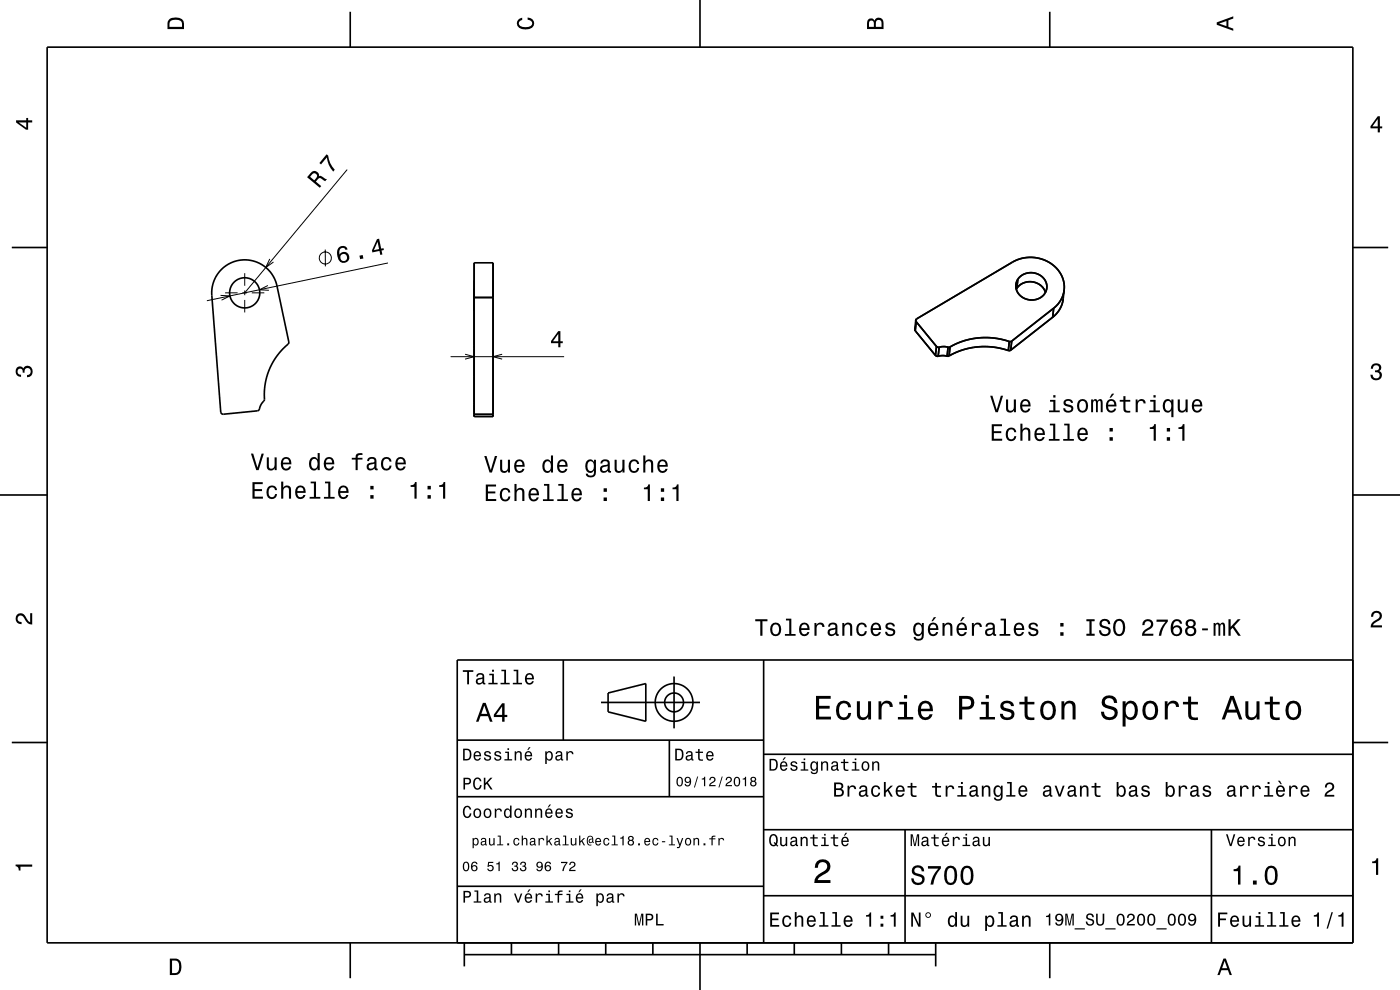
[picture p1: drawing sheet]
<svg xmlns="http://www.w3.org/2000/svg" width="297mm" height="210mm" viewBox="0 0 297 210" stroke-linecap="round" stroke-linejoin="round" font-family="sans-serif">
<g fill="none" stroke="#000" stroke-width=".35">
<path d="M10 10h277v190h-277zM74.3 2.5v7.5M148.5 0v10M222.7 2.5v7.5M2.5 52.5h7.5M47 57.1a7 7 0 0 1 11.8 3.6l2.5 11.9-.2 .4-2.2 2.4-1.5 2.3-.9 2.6-.4 3.2a2.22 2.22 0 0 1-.8 2.4l-.3 1-.4 .3-7.2 .7-.5-.3-2-24.9a7 7 0 0 1 2.1-5.6zM100.6 55.7h4v32.7h-4zM215.9 59.2l-.2 2M216.3 58.8a3.4 3.4 0 0 1 3.7-.7 3.4 3.4 0 0 1 2.1 3.1 3.3 3.3 0 0 1-3.6 2.4 3.3 3.3 0 0 1-3-3.1l.2-.9zM287 52.5h7.5M100.6 63.1h4M194.2 70.2l4.3 5.2"/>
<path d="M194.3 67.9l-.2 2 .1 .3M194.4 68.2l4.3 5.3M194.4 68.2l-.2 2M194.5 67.6l-.2 .2 .1 .4M194.5 67.6l-.2 .4 .1 .2M198.5 75.4l.5 .2M198.7 73.5l.5 .2M198.7 73.5l-.2 1.9M199.2 73.7l-.2 1.9M200.9 75.6l-1-.2-.9 .2M201.1 73.6l-1-.1-.9 .2M201.1 73.6l-.2 2"/>
<path d="M201.3 75.5l-.4 .1M201.5 73.6h-.4M201.5 73.6l-.2 1.9M206.5 73.7l-2.6 .6-2.6 1.2M206.5 73.7h.1M206.5 73.7l1.8-.2 2 .1 1.9 .3 1.7 .5M206.5 73.7l2-.2 1.7 .1 1.8 .2 1.9 .6M214.1 72.4l-3.4-.7h-3.2l-3.2 .6-2.8 1.3M214.1 72.4l-.2 2M214.4 74.3l-.5 .1M214.6 72.4h-.5M214.6 72.4l-.2 1.9"/>
<path d="M215.7 61.2l-.1 .2zM216.1 60.7a3.5 3.5 0 0 1 5.7 1.3 3.5 3.5 0 0 0-6.1-.8zM223.3 67.3l-8.9 7M223.5 65.4a5.8 5.8 0 0 0-1.5-10.1 7.8 7.8 0 0 0-7.2 .3l-20.3 12M223.5 65.4l-.2 1.9M223.5 65.4l-8.9 7M225.5 63.4a5.7 5.7 0 0 1-2.2 3.9M225.8 61.5l-.3 1.9M100.6 87.9h4M0 105h10M287 105h10M119.5 140v17"/>
<path d="M162 140v60M287 140h-190v60M2.5 157.5h7.5M97 157h65M127.5 149h21M129 147l8-2v8l-8-2zM142 157v12M143 143.5v11M287 157.5h7.5M97 169h65M162 176h125M162 160h125"/>
<path d="M192 176v24M257 176v24M97 188h65M162 190h125M74.3 200v7.5M98.5 202.5h100M98.5 200v5M108.5 200v2.5M118.5 200v2.5M128.5 200v2.5M138.5 200v2.5M148.5 200v10"/>
<path d="M158.5 200v2.5M168.5 200v2.5M178.5 200v2.5M188.5 200v2.5M198.5 200v5M222.7 200v7.5"/>
<circle cx="51.9" cy="62.1" r="3.2"/>
<circle cx="143" cy="149" r="2"/>
<circle cx="143" cy="149" r="4"/>
</g>
<g fill="none" stroke="#000" stroke-width=".21">
<path d="M73.7 36l-21.8 26.1M51.9 58v2.6M57.2 54.9l-.8 1.8 1.6-1.1M69 52.9v3.6M82.3 55.8l-38.4 8M46.8 62.7l2 .1-1.8 .9M47.8 62.1h2.6M51.4 62.1h1M51.9 61.6v1M51.9 63.6v2.7M53.4 62.1h2.7M56.8 60.6l-1.8 .9 2 .1"/>
<path d="M95.6 75.7h24.1M98.7 75.1l1.9 .6-1.9 .5M106.5 75.1l-1.9 .6 1.9 .5"/>
<circle cx="69" cy="54.7" r="1.28"/>
</g>
<g fill="#000">
<path d="M36 4a2.18 2.18 0 0 0-.5 2.2h3.5v-1.2a1.43 1.43 0 0 0-1.7-1.3zM36.3 4.4a2.15 2.15 0 0 1 2.2 .3l.1 1h-2.6v-1z" fill-rule="evenodd"/>
<path d="M109.9 4.2l.9-.4v.4a.7 .7 0 0 0-.7 .5 .7 .7 0 0 0 .3 .8 1.7 1.7 0 0 0 2.5-.5 .9 .9 0 0 0-1-.8v-.5a1.24 1.24 0 0 1 1.4 1.1 1.24 1.24 0 0 1-1 1.4 2.22 2.22 0 0 1-2.5-.7l-.2-.5z" fill-rule="evenodd"/>
<path d="M184.2 4.2l-.3 .7v1.3h3.5v-1.3a.98 .98 0 0 0-.7-1.1 .98 .98 0 0 0-1.2 .6 .84 .84 0 0 0-1.3-.2zM184.5 4.5a.54 .54 0 0 1 .6-.1 .54 .54 0 0 1 .3 .6v.7h-1zM185.9 4.4a.62 .62 0 0 1 .8-.1 .62 .62 0 0 1 .3 .6v.8h-1.2z" fill-rule="evenodd"/>
<path d="M258.1 4.7v.6l3.5 1.2v-.4l-1-.4v-1.4l1-.4v-.4zM258.6 5l1.6-.5v1z" fill-rule="evenodd"/>
<path d="M3.4 25.5v.5l2.1 1.5h.5v-1.5h.8v-.5h-.8v-.5h-.4v.5zM4 26h1.6v1.1z" fill-rule="evenodd"/>
<path d="M65.9 36.7l-.7 .9 2.6 2.2 .3-.3-1.1-1a.85 .85 0 0 1 1.2-.6l.8 .5 .3-.4-1.3-.7-.3 .1a.97 .97 0 0 0-.6-1.1 .97 .97 0 0 0-1.2 .4zM66.1 37.1a.6 .6 0 0 1 1-.2 .6 .6 0 0 1-.1 .9l-.3 .4-.9-.7z" fill-rule="evenodd"/>
<path d="M69.3 32.7l.3 .3a5.3 5.3 0 0 0 1.4 3l-.3 .4a5.2 5.2 0 0 1-1.4-3l-1.2 1.5-.3-.3z" fill-rule="evenodd"/>
<path d="M292.3 24.7l-1.6 2.1v.4h1.6v.9h.4v-.9h.5v-.4h-.5v-2.1zM292.3 25.2v1.6h-1.1z" fill-rule="evenodd"/>
<path d="M72 52.4a2.24 2.24 0 0 0 .6 3.4 1.16 1.16 0 0 0 1.4-.7 1.16 1.16 0 0 0-.5-1.5 1.16 1.16 0 0 0-1.5 .4 1.02 1.02 0 0 1 .6-1.4 .58 .58 0 0 1 .7 .4l.5-.1a1.1 1.1 0 0 0-1.8-.5zM72.1 54.6a.75 .75 0 0 1 1.5 0 .75 .75 0 0 1-1.5 0zM76.3 54.2l.1 .8 .7-.2-.2-.7zM80 50.7l-1.1 2.4 .1 .4 1.5-.3 .2 .9 .4-.1-.2-.9 .5-.1v-.4l-.5 .1-.5-2.1zM80.1 51.3l.3 1.5-1.1 .3z" fill-rule="evenodd"/>
<path d="M118.4 70.2l-1.5 2.2v.4h1.5v.9h.5v-.9h.5v-.4h-.5v-2.2zM118.4 70.8v1.6h-1.1z" fill-rule="evenodd"/>
<path d="M291.1 77.4a1.08 1.08 0 0 1 1.4-.2 1.08 1.08 0 0 1 .4 1.2l-.3 .3a1.06 1.06 0 0 1 .5 1.3 1.06 1.06 0 0 1-1.2 .7 1.1 1.1 0 0 1-1.2-1.2h.5a.71 .71 0 0 0 1 .8 .71 .71 0 0 0 .1-1.3h-.6v-.4a.61 .61 0 0 0 .8-.3 .61 .61 0 0 0-.2-.8 .61 .61 0 0 0-.9 .2l-.1 .5h-.5z" fill-rule="evenodd"/>
<path d="M3.6 78a.86 .86 0 0 1 1.4 .2 1.06 1.06 0 0 1 1.2-.6 1.06 1.06 0 0 1 .7 1.2 1.1 1.1 0 0 1-1.2 1.2v-.4a.71 .71 0 0 0 .8-1 .71 .71 0 0 0-1.3-.1v.6h-.4a.61 .61 0 0 0-.3-.8 .61 .61 0 0 0-.8 .2 .61 .61 0 0 0 .2 .8l.6 .2v.4a1.15 1.15 0 0 1-1.2-.6 1.15 1.15 0 0 1 .3-1.3z" fill-rule="evenodd"/>
<path d="M53.2 96.2l1.2 3.5h.5l1.1-3.5h-.5l-.9 3-.9-3zM56.6 97v1.8a.89 .89 0 0 0 .6 1 .89 .89 0 0 0 1.1-.5v.4h.4v-2.7h-.4v1.6a.64 .64 0 0 1-.4 .8 .64 .64 0 0 1-.8-.3l-.1-2.1zM59.9 97.3a1.54 1.54 0 0 0 .8 2.5 1.05 1.05 0 0 0 1.1-.8h-.5l-.2 .3-.4 .1a.76 .76 0 0 1-.7-.9h1.8a1.16 1.16 0 0 0-.5-1.4 1.16 1.16 0 0 0-1.4 .2zM60.2 97.5a.66 .66 0 0 1 .8-.1 .66 .66 0 0 1 .3 .7h-1.3zM65.8 97.3a1.57 1.57 0 0 0 .8 2.5l.5-.1 .3-.4v.4h.4v-3.6h-.4v1.3a.89 .89 0 0 0-1.6-.1zM66.2 97.6a.62 .62 0 0 1 .7-.3 .62 .62 0 0 1 .4 .6 1.12 1.12 0 0 1-.6 1.5 1.19 1.19 0 0 1-.5-1.8zM69 97.3a1.54 1.54 0 0 0 .8 2.5 1.06 1.06 0 0 0 1.1-.8h-.5l-.2 .3-.4 .1a.76 .76 0 0 1-.7-.9h1.8a1.16 1.16 0 0 0-.5-1.4 1.16 1.16 0 0 0-1.4 .2zM69.3 97.5a.66 .66 0 0 1 .8-.1 .66 .66 0 0 1 .4 .7h-1.4zM74.6 97.1v.4h.8v2.2h.5v-2.2h1v-.4h-1a.5 .5 0 0 1 .6-.6h.4v-.4a1.04 1.04 0 0 0-1.5 .8v.2zM78.1 97.2l-.2 .6h.4a.55 .55 0 0 1 .7-.5 .55 .55 0 0 1 .3 .8h-.2a1 1 0 0 0-1 .2 1 1 0 0 0-.3 1 .93 .93 0 0 0 1.7 .1l.1 .3h.5v-.3l-.2-.1v-1.6a1.02 1.02 0 0 0-.7-.8 1.02 1.02 0 0 0-1.1 .3zM78.3 98.7l1.1-.3a.77 .77 0 0 1-.2 .8 .77 .77 0 0 1-.9 .1l-.1-.3zM81.1 97.3a1.53 1.53 0 0 0 .9 2.5 1.06 1.06 0 0 0 1.1-1h-.5a.67 .67 0 0 1-.6 .6 .67 .67 0 0 1-.7-.6 1.11 1.11 0 0 1 .7-1.5 .6 .6 0 0 1 .6 .6h.5a1.09 1.09 0 0 0-.8-.9 1.09 1.09 0 0 0-1.2 .3zM84.2 97.3a1.54 1.54 0 0 0 .8 2.5 1.06 1.06 0 0 0 1-.8h-.4l-.2 .3-.4 .1a.76 .76 0 0 1-.7-.9h1.8a1.16 1.16 0 0 0-.5-1.4 1.16 1.16 0 0 0-1.4 .2zM84.5 97.5a.66 .66 0 0 1 .8-.1 .66 .66 0 0 1 .3 .7h-1.3z" fill-rule="evenodd"/>
<path d="M102.7 96.7l1.2 3.5h.5l1.1-3.5h-.5l-.9 3-.9-3zM106.1 97.5v1.8a.89 .89 0 0 0 .6 1 .89 .89 0 0 0 1.1-.5v.4h.4v-2.7h-.5v1.6a.65 .65 0 0 1-.3 .8 .65 .65 0 0 1-.8-.3l-.1-2.1zM109.4 97.8a1.55 1.55 0 0 0 .8 2.5 1.07 1.07 0 0 0 1.1-.8h-.5l-.2 .3-.4 .1a.76 .76 0 0 1-.7-.9h1.8a1.17 1.17 0 0 0-.5-1.4 1.17 1.17 0 0 0-1.4 .2zM109.7 98a.66 .66 0 0 1 .8-.1 .66 .66 0 0 1 .3 .7h-1.3zM115.3 97.8a1.58 1.58 0 0 0 .8 2.5l.5-.1 .3-.4v.4h.4v-3.6h-.4v1.3a.89 .89 0 0 0-1.6-.1zM115.7 98.1a.62 .62 0 0 1 .7-.3 .62 .62 0 0 1 .4 .6 1.12 1.12 0 0 1-.6 1.5 1.19 1.19 0 0 1-.5-1.8zM118.5 97.8a1.54 1.54 0 0 0 .8 2.5 1.07 1.07 0 0 0 1.1-.8h-.5l-.2 .3-.4 .1a.76 .76 0 0 1-.7-.9h1.8a1.17 1.17 0 0 0-.5-1.4 1.17 1.17 0 0 0-1.4 .2zM118.8 98a.66 .66 0 0 1 .8-.1 .66 .66 0 0 1 .4 .7h-1.4zM124.4 97.8a1.58 1.58 0 0 0 .8 2.5l.5-.1 .3-.4a.73 .73 0 0 1-.3 1 .73 .73 0 0 1-1-.3h-.4a1.1 1.1 0 0 0 1.2 .8 1.1 1.1 0 0 0 .9-1.2v-2.6h-.4v.5l-.3-.4a.9 .9 0 0 0-1.3 .2zM124.8 98.1a.63 .63 0 0 1 .7-.2 .63 .63 0 0 1 .4 .5 1.11 1.11 0 0 1-.6 1.5 1.2 1.2 0 0 1-.5-1.8zM127.6 97.7l-.2 .6h.4a.55 .55 0 0 1 .7-.5 .55 .55 0 0 1 .3 .8h-.2a1 1 0 0 0-1 .2 1 1 0 0 0-.3 1.1 .93 .93 0 0 0 1.7 0l.1 .3h.5v-.3h-.2v-1.7a1.02 1.02 0 0 0-1.8-.5zM127.8 99.2l1.1-.3a.77 .77 0 0 1-.2 .8 .77 .77 0 0 1-.9 .1zM130.4 97.5v1.8a.89 .89 0 0 0 .6 1 .89 .89 0 0 0 1.1-.5v.4h.4v-2.7h-.5v1.6a.65 .65 0 0 1-.3 .8 .65 .65 0 0 1-.9-.3v-2.1zM133.7 97.8a1.53 1.53 0 0 0 .8 2.5 1.06 1.06 0 0 0 1.1-1h-.4a.67 .67 0 0 1-.7 .6 .67 .67 0 0 1-.7-.6 1.12 1.12 0 0 1 .7-1.5 .59 .59 0 0 1 .7 .6h.4a1.09 1.09 0 0 0-.8-.9 1.09 1.09 0 0 0-1.1 .3zM136.5 96.6v3.6h.4v-1.5a.63 .63 0 0 1 .4-.8 .63 .63 0 0 1 .8 .3v2h.5v-1.7a.88 .88 0 0 0-.6-1 .88 .88 0 0 0-1.1 .4v-1.3zM139.7 97.8a1.55 1.55 0 0 0 .8 2.5 1.07 1.07 0 0 0 1.1-.8h-.4l-.2 .3-.4 .1a.76 .76 0 0 1-.7-.9h1.8a1.17 1.17 0 0 0-.5-1.4 1.17 1.17 0 0 0-1.5 .2zM140.1 98a.66 .66 0 0 1 .8-.1 .66 .66 0 0 1 .3 .7h-1.3z" fill-rule="evenodd"/>
<path d="M210.4 90v3.5h2.2v-.4h-1.8v-1.2h1.6v-.4h-1.6v-1.1h1.8v-.4zM213.7 91.1a1.53 1.53 0 0 0 .8 2.5 1.07 1.07 0 0 0 1.1-1.1h-.4a.67 .67 0 0 1-.7 .7 .67 .67 0 0 1-.7-.6 1.11 1.11 0 0 1 .7-1.5 .59 .59 0 0 1 .7 .6h.4a1.09 1.09 0 0 0-.8-1 1.09 1.09 0 0 0-1.1 .4zM216.5 89.9v3.6h.4v-1.6a.63 .63 0 0 1 .5-.8 .63 .63 0 0 1 .7 .7v1.7h.5v-1.8a.88 .88 0 0 0-.6-1 .88 .88 0 0 0-1.1 .5v-1.3zM219.7 91.1a1.54 1.54 0 0 0 .8 2.5 1.06 1.06 0 0 0 1.1-.9h-.4l-.2 .4-.4 .1a.76 .76 0 0 1-.7-.9h1.8a1.16 1.16 0 0 0-.5-1.4 1.16 1.16 0 0 0-1.5 .2zM220.1 91.3a.66 .66 0 0 1 .8-.1 .66 .66 0 0 1 .3 .7h-1.3zM222.7 89.9v.3h.7v2.9h-.9v.4h2.3v-.4h-.9v-3.2zM225.8 89.9v.3h.7v2.9h-1v.4h2.3v-.4h-.9v-3.2zM228.8 91.1a1.54 1.54 0 0 0 .8 2.5 1.07 1.07 0 0 0 1.1-.9h-.4l-.2 .4-.4 .1a.76 .76 0 0 1-.7-.9h1.8a1.16 1.16 0 0 0-.5-1.4 1.16 1.16 0 0 0-1.5 .2zM229.2 91.3a.66 .66 0 0 1 .8-.1 .66 .66 0 0 1 .3 .7h-1.3zM235.4 92.7v.8h.7v-.8zM235.4 90.8v.7h.7v-.7z" fill-rule="evenodd"/>
<path d="M210.1 83.9l1.1 3.5h.5l1.1-3.5h-.5l-.9 3-.9-3zM213.4 84.7v1.8a.89 .89 0 0 0 .6 1 .89 .89 0 0 0 1.1-.5v.4h.4v-2.7h-.4v1.6a.65 .65 0 0 1-.4 .8 .65 .65 0 0 1-.8-.3v-2.1zM216.7 85a1.54 1.54 0 0 0 .8 2.5 1.06 1.06 0 0 0 1.1-.8h-.5l-.2 .3-.3 .1a.76 .76 0 0 1-.7-.9h1.7a1.17 1.17 0 0 0-.5-1.3 1.17 1.17 0 0 0-1.4 .1zM217.1 85.2a.66 .66 0 0 1 .7-.1 .66 .66 0 0 1 .4 .7h-1.3zM222.8 84.8v.4h.7v1.9h-1v.3h2.3v-.3h-.9v-2.3zM223.4 83.8v.5h.5v-.5zM225.9 84.9a.75 .75 0 0 0-.3 .8 .75 .75 0 0 0 .8 .5l.8 .3a.63 .63 0 0 1-.6 .7 .63 .63 0 0 1-.6-.6h-.5a1.07 1.07 0 0 0 1.2 .9 1.07 1.07 0 0 0 1-1.2l-.5-.3-1-.4a.54 .54 0 0 1 .4-.6 .54 .54 0 0 1 .6 .5h.4a1.03 1.03 0 0 0-.7-.9 1.03 1.03 0 0 0-1 .3zM228.8 85a1.53 1.53 0 0 0 .9 2.5 1.48 1.48 0 0 0 1.1-1.4 1.48 1.48 0 0 0-1.1-1.5l-.5 .1zM229.1 85.3a.67 .67 0 0 1 .7-.2 .67 .67 0 0 1 .5 .5 1.11 1.11 0 0 1-.6 1.5 1.17 1.17 0 0 1-.6-1.8zM231.5 84.7v2.7h.4v-2l.2-.4h.3l.1 .3v2.1h.4v-2l.4-.4 .2 .1v.4v1.9h.4v-1.8a.69 .69 0 0 0-.5-1l-.5 .4-.2-.3-.3-.1-.5 .4v-.3zM235.9 83.5l-.5 .9h.3l.7-.9zM234.9 85a1.54 1.54 0 0 0 .8 2.5 1.05 1.05 0 0 0 1.1-.8h-.4l-.3 .3-.3 .1a.76 .76 0 0 1-.7-.9h1.7a1.16 1.16 0 0 0-.4-1.3 1.16 1.16 0 0 0-1.5 .1zM235.3 85.2a.66 .66 0 0 1 .8-.1 .66 .66 0 0 1 .3 .7h-1.3zM238.3 84v.8h-.8v.4h.8v1.8a1.04 1.04 0 0 0 1.5 .5v-.4a.68 .68 0 0 1-1-.3v-1.6h1v-.4h-1v-.8zM240.9 84.7v2.7h.5v-1.5a.66 .66 0 0 1 .3-.8 .66 .66 0 0 1 .9 .2v.3h.4a.89 .89 0 0 0-.7-.9 .89 .89 0 0 0-1 .5v-.5zM244 84.8v.4h.7v1.9h-.9v.3h2.3v-.3h-1v-2.3zM244.7 83.8v.5h.5v-.5zM247 85a1.57 1.57 0 0 0 .7 2.5l.5-.1 .3-.4v1.5h.4v-3.8h-.4v.5l-.2-.3a.87 .87 0 0 0-1.3 .1zM247.3 85.3a.62 .62 0 0 1 .7-.2 .62 .62 0 0 1 .4 .5 1.12 1.12 0 0 1-.6 1.5 1.19 1.19 0 0 1-.5-1.8zM249.9 84.7v1.8a.89 .89 0 0 0 .6 1 .89 .89 0 0 0 1-.5v.4h.5v-2.7h-.5v1.6a.65 .65 0 0 1-.4 .8 .65 .65 0 0 1-.8-.3v-2.1zM253.1 85a1.54 1.54 0 0 0 .8 2.5 1.06 1.06 0 0 0 1.1-.8h-.4l-.2 .3-.4 .1a.76 .76 0 0 1-.7-.9h1.8a1.17 1.17 0 0 0-.5-1.4 1.17 1.17 0 0 0-1.5 .2zM253.5 85.2a.66 .66 0 0 1 .8-.1 .66 .66 0 0 1 .3 .7h-1.3z" fill-rule="evenodd"/>
<path d="M243.9 90.6v.4h.8v2.5h.5v-3.5h-.3a.77 .77 0 0 1-1 .6zM247.5 92.7v.8h.7v-.8zM247.5 90.8v.7h.7v-.7zM250 90.6v.4h.8v2.5h.5v-3.5h-.4a.77 .77 0 0 1-.9 .6z" fill-rule="evenodd"/>
<path d="M53.6 102.3v3.5h2.2v-.4h-1.8v-1.2h1.6v-.5h-1.6v-1h1.7v-.4zM56.8 103.4a1.53 1.53 0 0 0 .9 2.5 1.06 1.06 0 0 0 1.1-1.1h-.4a.67 .67 0 0 1-.7 .7 .67 .67 0 0 1-.7-.6 1.12 1.12 0 0 1 .7-1.5 .6 .6 0 0 1 .6 .6h.5a1.09 1.09 0 0 0-.8-1 1.09 1.09 0 0 0-1.2 .4zM59.6 102.2v3.6h.5v-1.6a.63 .63 0 0 1 .4-.8 .63 .63 0 0 1 .8 .4v2h.4v-1.8a.88 .88 0 0 0-.6-1 .88 .88 0 0 0-1 .5v-1.3zM62.9 103.4a1.55 1.55 0 0 0 .8 2.5 1.06 1.06 0 0 0 1.1-.9h-.4l-.3 .4-.3 .1a.76 .76 0 0 1-.7-1h1.7a1.17 1.17 0 0 0-.4-1.3 1.17 1.17 0 0 0-1.5 .2zM63.3 103.6a.66 .66 0 0 1 .8-.2 .66 .66 0 0 1 .3 .8h-1.3zM65.9 102.2v.3h.7v2.9h-.9v.4h2.3v-.4h-1v-3.2zM68.9 102.2v.3h.7v2.9h-.9v.4h2.3v-.4h-.9v-3.2zM72 103.4a1.54 1.54 0 0 0 .8 2.5 1.06 1.06 0 0 0 1.1-.9h-.4l-.3 .4-.3 .1a.76 .76 0 0 1-.7-1h1.8a1.17 1.17 0 0 0-.5-1.3 1.17 1.17 0 0 0-1.5 .2zM72.4 103.6a.66 .66 0 0 1 .8-.2 .66 .66 0 0 1 .3 .8h-1.3zM78.6 105v.8h.7v-.8zM78.6 103.1v.7h.7v-.7z" fill-rule="evenodd"/>
<path d="M87.1 102.9v.4h.8v2.5h.5v-3.6h-.4a.78 .78 0 0 1-.9 .7zM90.7 105v.8h.7v-.8zM90.7 103.1v.7h.7v-.7zM93.2 102.9v.4h.8v2.5h.5v-3.6h-.4a.77 .77 0 0 1-.9 .7z" fill-rule="evenodd"/>
<path d="M103.1 102.8v3.5h2.2v-.4h-1.8v-1.2h1.6v-.4h-1.6v-1.1h1.7v-.4zM106.3 103.9a1.53 1.53 0 0 0 .9 2.5 1.07 1.07 0 0 0 1.1-1.1h-.4a.67 .67 0 0 1-.7 .7 .67 .67 0 0 1-.7-.6 1.11 1.11 0 0 1 .7-1.5 .59 .59 0 0 1 .6 .6h.5a1.09 1.09 0 0 0-.8-1 1.09 1.09 0 0 0-1.2 .4zM109.1 102.7v3.6h.5v-1.6a.63 .63 0 0 1 .5-.8 .63 .63 0 0 1 .7 .7v1.7h.4v-1.8a.88 .88 0 0 0-.6-1 .88 .88 0 0 0-1 .5v-1.3zM112.4 103.9a1.54 1.54 0 0 0 .8 2.5 1.07 1.07 0 0 0 1.1-.9h-.4l-.3 .4-.3 .1a.76 .76 0 0 1-.7-.9h1.7a1.16 1.16 0 0 0-.4-1.4 1.16 1.16 0 0 0-1.5 .2zM112.8 104.1a.66 .66 0 0 1 .8-.2 .66 .66 0 0 1 .3 .8h-1.3zM115.4 102.7v.3h.7v2.9h-.9v.4h2.2v-.4h-.9v-3.2zM118.4 102.7v.3h.7v2.9h-.9v.4h2.3v-.4h-.9v-3.2zM121.5 103.9a1.54 1.54 0 0 0 .8 2.5 1.06 1.06 0 0 0 1.1-.9h-.4l-.3 .4-.3 .1a.76 .76 0 0 1-.7-.9h1.7a1.16 1.16 0 0 0-.4-1.4 1.16 1.16 0 0 0-1.5 .2zM121.9 104.1a.66 .66 0 0 1 .8-.2 .66 .66 0 0 1 .3 .8h-1.3zM128.1 105.5v.8h.6v-.8zM128.1 103.6v.7h.6v-.7z" fill-rule="evenodd"/>
<path d="M136.6 103.4v.4h.8v2.5h.5v-3.5h-.4a.77 .77 0 0 1-.9 .6zM140.2 105.5v.8h.7v-.8zM140.2 103.6v.7h.7v-.7zM142.7 103.4v.4h.8v2.5h.4v-3.5h-.3a.77 .77 0 0 1-.9 .6z" fill-rule="evenodd"/>
<path d="M3.6 130.4a1.22 1.22 0 0 1 2 .7l.4 .6 .4 .3v-1.9h.4v2.4a1.8 1.8 0 0 1-1.7-1.4 .71 .71 0 0 0-.9-.5 .71 .71 0 0 0-.5 .8 .71 .71 0 0 0 .9 .5v.5a1.18 1.18 0 0 1-1.2-.7 1.18 1.18 0 0 1 .2-1.3z" fill-rule="evenodd"/>
<path d="M160.2 131.4v.4h1.1v3.1h.4v-3.1h1.1v-.4zM163.7 132.4a1.53 1.53 0 0 0 .9 2.6 1.48 1.48 0 0 0 1.1-1.5 1.48 1.48 0 0 0-1.1-1.4l-.5 .1zM164 132.7a.67 .67 0 0 1 .7-.2 .67 .67 0 0 1 .5 .5 1.11 1.11 0 0 1-.6 1.6 1.17 1.17 0 0 1-.6-1.9zM166.7 131.2v.4h.7v2.9h-.9v.4h2.3v-.4h-.9v-3.3zM169.8 132.4a1.55 1.55 0 0 0 .8 2.6 1.07 1.07 0 0 0 1.1-.9h-.4l-.3 .3-.3 .2a.76 .76 0 0 1-.7-1h1.7a1.17 1.17 0 0 0-.4-1.3 1.17 1.17 0 0 0-1.5 .1zM170.2 132.7a.66 .66 0 0 1 .8-.2 .66 .66 0 0 1 .3 .8h-1.3zM172.8 132.2v2.7h.4v-1.6a.66 .66 0 0 1 .4-.8 .66 .66 0 0 1 .8 .3l.1 .2h.4a.89 .89 0 0 0-.7-.9 .89 .89 0 0 0-1 .5v-.4zM175.9 132.3l-.2 .6h.4a.55 .55 0 0 1 .7-.5 .55 .55 0 0 1 .3 .8h-.2a1 1 0 0 0-1 .2 1 1 0 0 0-.3 1.1 .93 .93 0 0 0 1.7 0l.1 .3 .5 .1v-.4h-.2v-1.6a1.02 1.02 0 0 0-.7-.8 1.02 1.02 0 0 0-1.1 .2zM176.1 133.8l1.1-.3a.77 .77 0 0 1-.2 .9 .77 .77 0 0 1-.9 0l-.1-.3zM178.7 132.2v2.7h.4v-1.6a.63 .63 0 0 1 .6-.9 .63 .63 0 0 1 .7 .8v1.7h.4v-1.8a.89 .89 0 0 0-.6-1 .89 .89 0 0 0-1.1 .5v-.4zM182 132.4a1.53 1.53 0 0 0 .8 2.6 1.07 1.07 0 0 0 1.1-1.1h-.4a.67 .67 0 0 1-.7 .7 .67 .67 0 0 1-.7-.6 1.11 1.11 0 0 1 .7-1.6 .59 .59 0 0 1 .7 .6h.4a1.09 1.09 0 0 0-.8-.9 1.09 1.09 0 0 0-1.1 .3zM185 132.4a1.55 1.55 0 0 0 .8 2.6 1.07 1.07 0 0 0 1.1-.9h-.5l-.2 .3-.4 .2a.76 .76 0 0 1-.6-1h1.7a1.17 1.17 0 0 0-.5-1.3 1.17 1.17 0 0 0-1.4 .1zM185.3 132.7a.66 .66 0 0 1 .8-.2 .66 .66 0 0 1 .4 .8h-1.3zM188.1 132.3a.75 .75 0 0 0-.2 .8 .75 .75 0 0 0 .7 .5l.9 .4a.63 .63 0 0 1-.6 .6 .63 .63 0 0 1-.7-.6h-.4a1.07 1.07 0 0 0 1.2 .9 1.07 1.07 0 0 0 .9-1.2l-.4-.3-1.1-.3a.53 .53 0 0 1 .4-.7 .53 .53 0 0 1 .6 .5h.5a1.03 1.03 0 0 0-.7-.9 1.03 1.03 0 0 0-1.1 .3zM194 132.4a1.58 1.58 0 0 0 .8 2.6l.4-.2 .4-.4a.73 .73 0 0 1-.4 1 .73 .73 0 0 1-.9-.3h-.5a1.1 1.1 0 0 0 1.3 .8 1.1 1.1 0 0 0 .9-1.2v-2.5h-.4v.4l-.4-.4a.9 .9 0 0 0-1.2 .2zM194.3 132.7a.63 .63 0 0 1 .7-.2 .63 .63 0 0 1 .5 .6 1.11 1.11 0 0 1-.7 1.5 1.19 1.19 0 0 1-.5-1.9zM198.1 130.9l-.5 .9h.3l.7-.9zM197.1 132.4a1.54 1.54 0 0 0 .8 2.6 1.06 1.06 0 0 0 1.1-.9h-.4l-.2 .3-.4 .2a.76 .76 0 0 1-.7-1h1.8a1.16 1.16 0 0 0-.5-1.3 1.16 1.16 0 0 0-1.5 .1zM197.5 132.7a.66 .66 0 0 1 .8-.2 .66 .66 0 0 1 .3 .8h-1.3zM199.9 132.2v2.7h.5v-1.6a.63 .63 0 0 1 .5-.9 .63 .63 0 0 1 .7 .8v1.7h.4v-1.8a.89 .89 0 0 0-.6-1 .89 .89 0 0 0-1 .5v-.4zM204.2 130.9l-.5 .9h.3l.7-.9zM203.2 132.4a1.54 1.54 0 0 0 .8 2.6 1.07 1.07 0 0 0 1.1-.9h-.4l-.3 .3-.3 .2a.76 .76 0 0 1-.7-1h1.7a1.16 1.16 0 0 0-.4-1.3 1.16 1.16 0 0 0-1.5 .1zM203.6 132.7a.66 .66 0 0 1 .8-.2 .66 .66 0 0 1 .3 .8h-1.3zM206.2 132.2v2.7h.4v-1.6a.66 .66 0 0 1 .4-.8 .66 .66 0 0 1 .8 .3v.2h.5a.89 .89 0 0 0-.7-.9 .89 .89 0 0 0-1 .5v-.4zM209.3 132.3l-.2 .6h.4a.55 .55 0 0 1 .6-.5 .55 .55 0 0 1 .4 .8h-.2a1 1 0 0 0-1 .2 1 1 0 0 0-.3 1.1 .93 .93 0 0 0 1.7 0l.1 .3 .5 .1v-.4h-.2v-1.6a1.02 1.02 0 0 0-.7-.8 1.02 1.02 0 0 0-1.1 .2zM209.5 133.8l1.1-.3a.77 .77 0 0 1-.2 .9 .77 .77 0 0 1-.9 0zM212.3 131.2v.4h.7v2.9h-.9v.4h2.2v-.4h-.9v-3.3zM215.4 132.4a1.55 1.55 0 0 0 .8 2.6 1.07 1.07 0 0 0 1-.9h-.4l-.2 .3-.4 .2a.76 .76 0 0 1-.7-1h1.8a1.17 1.17 0 0 0-.5-1.3 1.17 1.17 0 0 0-1.4 .1zM215.7 132.7a.66 .66 0 0 1 .8-.2 .66 .66 0 0 1 .3 .8h-1.3zM218.4 132.3a.75 .75 0 0 0-.2 .8 .75 .75 0 0 0 .7 .5l.9 .4a.63 .63 0 0 1-.6 .6 .63 .63 0 0 1-.6-.6h-.5a1.07 1.07 0 0 0 1.2 .9 1.07 1.07 0 0 0 .9-1.2l-.4-.3-1.1-.3a.54 .54 0 0 1 .5-.7 .54 .54 0 0 1 .6 .5h.4a1.03 1.03 0 0 0-.7-.9 1.03 1.03 0 0 0-1.1 .3zM224.9 134.1v.8h.7v-.8zM224.9 132.2v.7h.7v-.7zM230.5 131.4v.4h.6v2.6h-.6v.5h1.7v-.5h-.6v-2.6h.6v-.4zM233.5 131.6a.97 .97 0 0 0-.2 1 .97 .97 0 0 0 .9 .6 .77 .77 0 0 1 .9 1 .83 .83 0 0 1-.9 .3 .83 .83 0 0 1-.6-.8h-.5a1.21 1.21 0 0 0 1.5 1.3 1.21 1.21 0 0 0 .8-1.8l-.9-.3a.71 .71 0 0 1-.8-.7 .7 .7 0 0 1 .8-.5 .7 .7 0 0 1 .6 .7h.4a1.17 1.17 0 0 0-.7-1.1 1.17 1.17 0 0 0-1.3 .3zM236.5 131.7a2.52 2.52 0 0 0 .4 3.1 1.21 1.21 0 0 0 1.7-.9 1.93 1.93 0 0 0-.9-2.6l-.8 .1zM237.1 131.8l.3-.1a1.7 1.7 0 0 1 .3 2.7l-.3 .1a1.13 1.13 0 0 1-.8-1.4l.1-.6zM242.7 131.7l-.4 .9h.5a.7 .7 0 0 1 .5-.8 .7 .7 0 0 1 .9 .5 .7 .7 0 0 1-.5 .8 1.8 1.8 0 0 0-1.4 1.8h2.4v-.5h-1.9a2.23 2.23 0 0 1 1.4-1.1 1.13 1.13 0 0 0 .1-1.7 1.13 1.13 0 0 0-1.6 .1zM245.3 131.4v.5h2a5.1 5.1 0 0 0-1.5 3h.5a5.2 5.2 0 0 1 1.4-3v-.5zM248.9 131.6a2.39 2.39 0 0 0 .2 3.3 1.16 1.16 0 0 0 1.5-.4 1.16 1.16 0 0 0-.2-1.5 1.16 1.16 0 0 0-1.6 0 1.02 1.02 0 0 1 .9-1.3 .58 .58 0 0 1 .6 .6h.5a1.11 1.11 0 0 0-.8-.9 1.11 1.11 0 0 0-1.1 .2zM248.8 133.8a.75 .75 0 0 1 1.5 0 .75 .75 0 0 1-1.5 0zM251.8 131.6a.83 .83 0 0 0 .2 1.4 1.11 1.11 0 0 0-.5 1.5 1.11 1.11 0 0 0 1.6 .4 1.03 1.03 0 0 0 .7-.9 1.03 1.03 0 0 0-.6-1 .89 .89 0 0 0 .4-1.1 .89 .89 0 0 0-1-.6zM251.9 133.9a.71 .71 0 0 1 1.4 0 .71 .71 0 0 1-1.4 0zM252 132.3a.6 .6 0 0 1 1.2 0 .6 .6 0 0 1-1.2 0zM255 133.3v.4h1.2v-.4zM257.5 132.2v2.7h.4v-1.9a.49 .49 0 0 1 .3-.6l.3 .3v2.2h.4v-2.1l.3-.4 .2 .2 .1 .4v1.9h.4v-1.9a.69 .69 0 0 0-.5-.9l-.6 .3-.2-.2-.3-.1-.5 .3v-.2zM260.6 131.4v3.5h.5v-1.3l.4-.4 1.2 1.7h.5l-1.4-2.1 1.4-1.4h-.6l-1.5 1.6v-1.6z" fill-rule="evenodd"/>
<path d="M291.2 129.9a1.18 1.18 0 0 1 1.9 .3 1.18 1.18 0 0 1-1 1.7l-.5 .3-.3 .5h1.9v.4h-2.4a1.8 1.8 0 0 1 1.4-1.8 .71 .71 0 0 0 .5-.8 .71 .71 0 0 0-.9-.5 .71 .71 0 0 0-.5 .8h-.4z" fill-rule="evenodd"/>
<path d="M98.2 158.8v2.5h.9a1.37 1.37 0 0 0 .7-2.2 1.56 1.56 0 0 0-1.6-.3zM98.6 159.1a.98 .98 0 0 1 1.1 .7 .98 .98 0 0 1-.6 1.2h-.5zM100.7 159.6a1.04 1.04 0 0 0-.2 1.2 1.04 1.04 0 0 0 1 .5l.5-.5h-.3l-.4 .3a.54 .54 0 0 1-.5-.7h1.3a.83 .83 0 0 0-.4-.9 .83 .83 0 0 0-1 .1zM100.9 159.7l.2-.1a.47 .47 0 0 1 .5 .1 .47 .47 0 0 1 .1 .5h-.9zM102.9 159.5l-.2 .1a.69 .69 0 0 0 .9 .9l.2 .1a.43 .43 0 0 1-.4 .5 .43 .43 0 0 1-.4-.4h-.3a.74 .74 0 0 0 .9 .7 .74 .74 0 0 0 .5-1l-1-.4a.38 .38 0 0 1 .3-.5 .38 .38 0 0 1 .4 .4h.3a.78 .78 0 0 0-1.2-.4zM105.1 159.5l-.2 .1a.69 .69 0 0 0 .9 .9l.2 .1a.43 .43 0 0 1-.4 .5 .43 .43 0 0 1-.5-.4h-.3a.74 .74 0 0 0 .9 .7 .74 .74 0 0 0 .5-1l-.9-.4a.38 .38 0 0 1 .3-.5 .38 .38 0 0 1 .4 .4h.3a.77 .77 0 0 0-1.2-.4zM107.2 159.4v.3h.5v1.3h-.7v.3h1.6v-.3h-.6v-1.6zM107.7 158.7v.4h.3v-.4zM109.2 159.4v1.9h.3v-1.1a.45 .45 0 0 1 .4-.6 .45 .45 0 0 1 .5 .5v1.2h.3v-1.3a.63 .63 0 0 0-.5-.7 .63 .63 0 0 0-.7 .4v-.3zM112.2 158.5l-.4 .6h.3l.5-.6zM111.5 159.6a1.04 1.04 0 0 0-.2 1.2 1.04 1.04 0 0 0 1.1 .5l.5-.5h-.3l-.5 .3a.54 .54 0 0 1-.5-.7h1.3a.83 .83 0 0 0-.4-.9 .83 .83 0 0 0-1 .1zM111.8 159.7l.1-.1a.48 .48 0 0 1 .5 .1 .48 .48 0 0 1 .2 .5h-1zM115.7 159.4v2.7h.3v-1.1a.66 .66 0 0 0 .7 .4 .66 .66 0 0 0 .5-.6 .91 .91 0 0 0 0-1.1 .91 .91 0 0 0-1-.3l-.2 .3v-.3zM116.1 159.8a.45 .45 0 0 1 .5-.2 .45 .45 0 0 1 .3 .4 .65 .65 0 0 1 .1 .8 .65 .65 0 0 1-.7 .2 .98 .98 0 0 1-.2-1.2zM118.1 159.5l-.2 .4h.3a.39 .39 0 0 1 .4-.3 .39 .39 0 0 1 .3 .5h-.1a.65 .65 0 0 0-1 .4 .65 .65 0 0 0 .6 .9l.6-.3 .1 .2h.4v-.2l-.2-.1v-1.1a.72 .72 0 0 0-.5-.6 .72 .72 0 0 0-.7 .2zM118.2 160.6l.8-.3a.55 .55 0 0 1-.2 .7 .55 .55 0 0 1-.6 0zM120.1 159.4v1.9h.4v-1.1a.47 .47 0 0 1 .2-.6 .47 .47 0 0 1 .6 .2v.2h.4a.64 .64 0 0 0-.5-.7 .64 .64 0 0 0-.8 .4v-.3z" fill-rule="evenodd"/>
<path d="M98.2 142.2v.3h.9v2.7h.4v-2.7h.9v-.3zM101.3 143l-.3 .5h.4a.47 .47 0 0 1 .5-.4 .47 .47 0 0 1 .4 .6l-.2 .1a.84 .84 0 0 0-1 .2 .84 .84 0 0 0 0 1.1 .9 .9 0 0 0 1.3-.2l.1 .2 .5 .1v-.3l-.3-.1v-1.3a.87 .87 0 0 0-1.4-.5zM101.4 144.3l.9-.3a.66 .66 0 0 1-.1 .7 .66 .66 0 0 1-.8 .1zM103.8 142.9v.3h.6v1.6h-.8v.4h2v-.4h-.8v-1.9zM104.4 142.1v.4h.4v-.4zM106.4 142.1v.3h.6v2.4h-.8v.4h1.9v-.4h-.7v-2.7zM109 142.1v.3h.6v2.4h-.8v.4h1.9v-.4h-.7v-2.7zM111.6 143.1a1.32 1.32 0 0 0 .7 2.1 .9 .9 0 0 0 .9-.7h-.3l-.2 .3-.4 .1a.65 .65 0 0 1-.6-.8h1.6a1 1 0 0 0-.4-1.2 1 1 0 0 0-1.3 .2zM111.9 143.3a.57 .57 0 0 1 .7-.1 .57 .57 0 0 1 .3 .6h-1.2z" fill-rule="evenodd"/>
<path d="M102.4 149.1l-1.4 4h.5l.4-1.2h1.6l.4 1.2h.6l-1.5-4zM102.7 149.7l.7 1.7h-1.3zM106.5 149.2l-1.7 2.4v.5h1.7v1h.5v-1h.6v-.5h-.6v-2.4zM106.5 149.9v1.7h-1.3z" fill-rule="evenodd"/>
<path d="M143.2 158.8v2.5h.9a1.37 1.37 0 0 0 .7-2.2 1.56 1.56 0 0 0-1.6-.3zM143.6 159.1a.98 .98 0 0 1 1.1 .7 .98 .98 0 0 1-.6 1.2h-.5zM145.7 159.5l-.2 .4h.3a.39 .39 0 0 1 .5-.3 .39 .39 0 0 1 .3 .5h-.2a.65 .65 0 0 0-.9 .4 .65 .65 0 0 0 .5 .9l.7-.3v.2h.4v-.2l-.1-.1-.1-1.1a.73 .73 0 0 0-.4-.6 .73 .73 0 0 0-.8 .2zM145.8 160.6l.8-.3a.55 .55 0 0 1-.1 .7 .55 .55 0 0 1-.7 0zM148.1 158.9v.5h-.5v.3h.5v1.3a.75 .75 0 0 0 1 .4v-.3a.48 .48 0 0 1-.7-.3v-1.1h.7v-.3h-.7v-.5zM150 159.6a1.04 1.04 0 0 0-.2 1.2 1.04 1.04 0 0 0 1.1 .5l.5-.5h-.4l-.4 .3a.54 .54 0 0 1-.5-.7h1.3a.83 .83 0 0 0-.4-.9 .83 .83 0 0 0-1 .1zM150.3 159.7l.1-.1a.48 .48 0 0 1 .5 .1 .48 .48 0 0 1 .2 .5h-1z" fill-rule="evenodd"/>
<path d="M173.1 147.6v5h3.2v-.6h-2.5v-1.7h2.2v-.6h-2.2v-1.5h2.4v-.6zM177.8 149.2a2.59 2.59 0 0 0 .5 3.4 1.58 1.58 0 0 0 2.3-1.4h-.6a.95 .95 0 0 1-.9 1 .95 .95 0 0 1-1-.9 1.59 1.59 0 0 1 .9-2.1 .85 .85 0 0 1 .9 .8h.7a1.56 1.56 0 0 0-1.1-1.3 1.56 1.56 0 0 0-1.7 .5zM181.8 148.8v2.5a1.27 1.27 0 0 0 .9 1.4 1.27 1.27 0 0 0 1.5-.7v.6h.6v-3.8h-.6v2.2a.92 .92 0 0 1-.6 1.1 .92 .92 0 0 1-1.2-.4v-2.9zM186.4 148.8v3.8h.6v-2.2a.95 .95 0 0 1 .5-1.1 .95 .95 0 0 1 1.2 .3l.1 .4h.6a1.28 1.28 0 0 0-1-1.4 1.28 1.28 0 0 0-1.4 .8v-.6zM190.8 148.9v.5h1v2.7h-1.3v.5h3.2v-.5h-1.3v-3.2zM191.8 147.4v.8h.6v-.8zM195.1 149.2a2.62 2.62 0 0 0 .5 3.4 1.57 1.57 0 0 0 2.2-1.1h-.6l-.3 .5-.5 .2a1.08 1.08 0 0 1-1-1.3h2.5a1.66 1.66 0 0 0-.7-2 1.66 1.66 0 0 0-2.1 .3zM195.6 149.5a.94 .94 0 0 1 1.2-.2 .94 .94 0 0 1 .5 1h-1.9zM203.5 147.6v5h.6v-2.1h.8a1.47 1.47 0 0 0 1.8-1.2 1.47 1.47 0 0 0-1.5-1.7zM204.1 148.2a1.6 1.6 0 0 1 1.8 .5 .86 .86 0 0 1 0 .9 .86 .86 0 0 1-.9 .3h-.9zM208.1 148.9v.5h1v2.7h-1.3v.5h3.3v-.5h-1.3v-3.2zM209.1 147.4v.8h.7v-.8zM212.6 148.9a1.08 1.08 0 0 0-.3 1.2 1.08 1.08 0 0 0 1 .7l1.1 .4a.57 .57 0 0 1 .2 .6 .57 .57 0 0 1-.5 .4 .96 .96 0 0 1-1.4-.8h-.6a1.6 1.6 0 0 0 1.3 1.4 1.6 1.6 0 0 0 1.7-.8 1.13 1.13 0 0 0-1-1.6l-1.1-.3-.2-.4a.87 .87 0 0 1 .9-.5 .87 .87 0 0 1 .8 .6h.6a1.41 1.41 0 0 0-2.1-1.1zM217.4 147.8v1.1h-1.1v.5h1.1v2.6l.2 .4 .4 .3h1.4v-.5a.97 .97 0 0 1-1.4-.5v-2.3h1.4v-.5h-1.4v-1.1zM221.1 149.2a2.56 2.56 0 0 0 .5 3.4 1.72 1.72 0 0 0 1.8-.2 1.72 1.72 0 0 0 .6-1.7 1.7 1.7 0 0 0-.9-1.9 1.7 1.7 0 0 0-2 .4zM221.6 149.6a.96 .96 0 0 1 1-.4 .96 .96 0 0 1 .7 .8 1.59 1.59 0 0 1-1 2.2 1.19 1.19 0 0 1-1-1.5zM225.2 148.8v3.8h.6v-2.2a.97 .97 0 0 1 .5-1.1 .97 .97 0 0 1 1.1 .2l.1 .7v2.4h.7v-2.5a1.27 1.27 0 0 0-.9-1.4 1.27 1.27 0 0 0-1.5 .6v-.5zM234.1 147.9a1.38 1.38 0 0 0-.3 1.5 1.38 1.38 0 0 0 1.3 .9 1.25 1.25 0 0 1 1.4 .9 1.15 1.15 0 0 1-1.3 .9 1.15 1.15 0 0 1-1-1.1h-.7a1.8 1.8 0 0 0 1.7 1.8 1.8 1.8 0 0 0 1.9-1.6 1.46 1.46 0 0 0-1.5-1.4l-.6-.2a.83 .83 0 0 1-.5-1.1 .83 .83 0 0 1 1.2-.3l.5 .5 .1 .4h.7a1.67 1.67 0 0 0-1-1.6 1.67 1.67 0 0 0-1.9 .4zM238.2 148.8v5.3h.6v-2.1a1.32 1.32 0 0 0 1.4 .7 1.32 1.32 0 0 0 1.1-1.1 2.43 2.43 0 0 0-.8-2.8 1.21 1.21 0 0 0-1.7 .5v-.5zM239.1 149.6a.9 .9 0 0 1 .9-.4 .9 .9 0 0 1 .7 .8 1.61 1.61 0 0 1-.9 2.2 1.18 1.18 0 0 1-1-1.5zM242.8 149.2a2.56 2.56 0 0 0 .5 3.4 1.72 1.72 0 0 0 1.8-.2 1.72 1.72 0 0 0 .6-1.7 1.7 1.7 0 0 0-.9-1.9 1.7 1.7 0 0 0-2 .4zM243.3 149.6a.96 .96 0 0 1 1-.4 .96 .96 0 0 1 .7 .8 1.59 1.59 0 0 1-1 2.2 1.19 1.19 0 0 1-1-1.5zM247.1 148.8v3.8h.6v-2.2a.95 .95 0 0 1 .5-1.1 .95 .95 0 0 1 1.2 .3l.1 .4h.6a1.28 1.28 0 0 0-1-1.4 1.28 1.28 0 0 0-1.4 .8v-.6zM252 147.8v1.1h-1v.5h1l.1 2.6 .2 .4 .4 .3h1.4v-.5a.97 .97 0 0 1-1.4-.5v-2.3h1.4v-.5h-1.4v-1.1zM261 147.6l-1.8 5h.6l.6-1.4h2l.5 1.4h.7l-1.9-5zM261.4 148.3l.7 2.2h-1.5zM264.2 148.8v2.5a1.27 1.27 0 0 0 .9 1.4 1.27 1.27 0 0 0 1.5-.7v.6h.6v-3.8h-.6v2.2a.92 .92 0 0 1-.6 1.1 .92 .92 0 0 1-1.1-.4l-.1-2.9zM269.4 147.8v1.1h-1.1v.5h1.1v2.6l.2 .4 .4 .3 .7 .1 .8-.1v-.5a.97 .97 0 0 1-1.4-.5l-.1-2.3h1.5v-.5h-1.5v-1.1zM273.1 149.2a2.56 2.56 0 0 0 .6 3.4 1.72 1.72 0 0 0 1.8-.2 1.72 1.72 0 0 0 .6-1.7 1.7 1.7 0 0 0-.9-1.9 1.7 1.7 0 0 0-2.1 .4zM273.6 149.6a.96 .96 0 0 1 1-.4 .96 .96 0 0 1 .7 .8 1.59 1.59 0 0 1-.9 2.2 1.19 1.19 0 0 1-1.1-1.5z" fill-rule="evenodd"/>
<path d="M98.3 165v2.5h.4v-1.1a.96 .96 0 0 0 1.2-.7 .66 .66 0 0 0-.7-.7zM98.7 165.3h.4a.43 .43 0 0 1 .5 .4 .43 .43 0 0 1-.5 .4h-.4zM100.6 165.2a1.45 1.45 0 0 0 .7 2.3 .94 .94 0 0 0 .9-1h-.4a.58 .58 0 0 1-.8 .7 1.49 1.49 0 0 1 0-1.9 .51 .51 0 0 1 .8 .4h.3a.85 .85 0 0 0-.6-.8 .85 .85 0 0 0-.9 .3zM102.6 165v2.5h.4v-.9l.3-.3 .8 1.2h.4l-1-1.5 1-1h-.5l-1 1.1v-1.1z" fill-rule="evenodd"/>
<path d="M98.4 171.2a1.45 1.45 0 0 0 .7 2.3 .94 .94 0 0 0 .9-1h-.3a.59 .59 0 0 1-.8 .7 1.31 1.31 0 0 1 .2-2l.3 .1 .2 .4h.4a.85 .85 0 0 0-.6-.8 .85 .85 0 0 0-1 .3zM100.6 171.7a1.04 1.04 0 0 0-.1 1.3 1.04 1.04 0 0 0 1.1 .5 1.04 1.04 0 0 0 .5-1.3 1.04 1.04 0 0 0-1.2-.7zM100.9 171.9a.48 .48 0 0 1 .5-.1 .48 .48 0 0 1 .3 .4 .66 .66 0 0 1 0 .7 .66 .66 0 0 1-.7 .3 .98 .98 0 0 1-.1-1.3zM102.8 171.7a1.04 1.04 0 0 0-.2 1.3 1.04 1.04 0 0 0 1.2 .5 1.04 1.04 0 0 0 .5-1.3 1.04 1.04 0 0 0-1.2-.7zM103 171.9a.48 .48 0 0 1 .5-.1 .48 .48 0 0 1 .4 .4 .66 .66 0 0 1 0 .7 .66 .66 0 0 1-.7 .3 .97 .97 0 0 1-.2-1.3zM105 171.5v2h.3v-1.1a.47 .47 0 0 1 .2-.6 .47 .47 0 0 1 .6 .2l.1 .1h.3a.64 .64 0 0 0-.5-.6 .64 .64 0 0 0-.7 .4v-.4zM107.1 171.7a1.06 1.06 0 0 0-.2 1.2 1.06 1.06 0 0 0 .9 .6l.4-.3v.3h.3v-2.6h-.3v.9a.63 .63 0 0 0-1.1-.1zM107.4 171.9a.44 .44 0 0 1 .4-.1 .44 .44 0 0 1 .4 .4 .65 .65 0 0 1 0 .7 .65 .65 0 0 1-.7 .3l-.2-.4zM109.3 171.7a1.04 1.04 0 0 0-.1 1.3 1.04 1.04 0 0 0 1.1 .5 1.04 1.04 0 0 0 .5-1.3 1.04 1.04 0 0 0-1.2-.7zM109.5 171.9a.48 .48 0 0 1 .6-.1 .48 .48 0 0 1 .3 .4 .66 .66 0 0 1 0 .7 .66 .66 0 0 1-.7 .3 .98 .98 0 0 1-.2-1.3zM111.4 171.5v2h.3v-1.1a.45 .45 0 0 1 .3-.7 .45 .45 0 0 1 .5 .6v1.2h.4v-1.3a.63 .63 0 0 0-.5-.7 .63 .63 0 0 0-.7 .3v-.3zM113.5 171.5v2h.3v-1.1a.45 .45 0 0 1 .3-.6 .45 .45 0 0 1 .6 .2v1.5h.3v-1.3a.63 .63 0 0 0-.4-.7 .63 .63 0 0 0-.8 .3v-.3zM116.5 170.7l-.3 .6h.2l.5-.6zM115.9 171.7a1.04 1.04 0 0 0-.2 1.2 1.04 1.04 0 0 0 1 .6l.5-.6h-.3l-.4 .4a.54 .54 0 0 1-.5-.7h1.2a.83 .83 0 0 0-.3-1 .83 .83 0 0 0-1 .1zM116.1 171.9l.2-.1a.47 .47 0 0 1 .4 .1 .47 .47 0 0 1 .2 .4h-.9zM118 171.7a1.04 1.04 0 0 0-.2 1.2 1.04 1.04 0 0 0 1.1 .6l.5-.6h-.3l-.5 .4a.53 .53 0 0 1-.5-.7h1.3a.83 .83 0 0 0-.3-1 .83 .83 0 0 0-1.1 .1zM118.3 171.9l.1-.1a.47 .47 0 0 1 .5 .1 .47 .47 0 0 1 .2 .4h-1zM120.2 171.6l-.1 .2a.69 .69 0 0 0 .8 .9l.3 .1a.43 .43 0 0 1-.4 .5 .43 .43 0 0 1-.5-.4h-.3a.74 .74 0 0 0 .9 .7 .74 .74 0 0 0 .5-1.1l-1-.3a.38 .38 0 0 1 .3-.5 .38 .38 0 0 1 .5 .3h.3a.77 .77 0 0 0-1.3-.4z" fill-rule="evenodd"/>
<path d="M100.3 177.8v2.1h.2v-.8a.53 .53 0 0 0 .6 .3 .53 .53 0 0 0 .4-.5 .73 .73 0 0 0 0-.8 .73 .73 0 0 0-.8-.3l-.2 .2v-.2zM100.6 178.1l.1-.1a.56 .56 0 0 1 .6 .5 .56 .56 0 0 1-.6 .6l-.2-.3zM102.2 177.9l-.2 .3h.2a.31 .31 0 0 1 .4-.3 .31 .31 0 0 1 .2 .5 .61 .61 0 0 0-.7 .1 .61 .61 0 0 0 0 .7 .61 .61 0 0 0 .8-.1l.1 .2h.3l-.1-.2-.1-.9a.58 .58 0 0 0-.3-.5 .58 .58 0 0 0-.6 .2zM102.3 178.7l.6-.2v.3a.34 .34 0 0 1-.3 .4 .34 .34 0 0 1-.4-.4zM103.7 177.8v1a.51 .51 0 0 0 .4 .6 .51 .51 0 0 0 .6-.3v.2h.2v-1.5h-.2v1.1l-.4 .2-.3-.2v-1.1zM105.6 177.3v.2h.4v1.6h-.5v.2h1.3v-.2h-.6v-1.8zM107.6 178.9v.4h.4v-.4zM109.1 177.9a.83 .83 0 0 0-.2 1 .83 .83 0 0 0 .9 .4l.4-.5h-.3l-.2 .3a.58 .58 0 0 1-.5-.6 .58 .58 0 0 1 .5-.5l.2 .3h.3a.63 .63 0 0 0-.5-.6 .63 .63 0 0 0-.6 .2zM110.7 177.3v2h.2l.1-1.1 .3-.3 .3 .3v1.1h.3v-1a.5 .5 0 0 0-.4-.6 .5 .5 0 0 0-.6 .3v-.7zM112.6 177.9l-.2 .3h.3a.31 .31 0 0 1 .3-.3 .31 .31 0 0 1 .3 .5 .61 .61 0 0 0-.8 .1 .61 .61 0 0 0 0 .7 .61 .61 0 0 0 .8-.1l.1 .2h.3l-.1-.2v-.9a.58 .58 0 0 0-.4-.5 .58 .58 0 0 0-.6 .2zM112.7 178.7l.6-.2v.3a.34 .34 0 0 1-.3 .4 .34 .34 0 0 1-.4-.4zM114.2 177.8v1.5h.3l.1-1.2 .4-.1 .2 .3h.3a.51 .51 0 0 0-.4-.6 .51 .51 0 0 0-.6 .3v-.2zM115.9 177.3v2h.3v-.5l.2-.3 .5 .8h.3l-.6-1 .6-.5h-.3l-.7 .7v-1.2zM117.8 177.9l-.2 .3h.3a.31 .31 0 0 1 .3-.3 .31 .31 0 0 1 .3 .5h-.2a.52 .52 0 0 0-.7 .3 .52 .52 0 0 0 .4 .7l.5-.3 .1 .2h.3l-.1-.2v-.9a.58 .58 0 0 0-.4-.5 .58 .58 0 0 0-.6 .2zM117.9 178.7l.6-.2v.3a.34 .34 0 0 1-.3 .4 .34 .34 0 0 1-.4-.4zM119.5 177.3v.2h.4v1.6h-.6v.2h1.3v-.2h-.5v-1.8zM121.1 177.8v1a.51 .51 0 0 0 .3 .6 .51 .51 0 0 0 .6-.3v.2h.3v-1.5h-.3v1.1l-.4 .2-.3-.2v-1.1zM122.9 177.3v2h.2v-.5l.3-.3 .4 .8h.3l-.6-1 .6-.5h-.3l-.7 .7v-1.2zM124.8 177.4a1.49 1.49 0 0 0 .1 1.9h.6v-.2a.49 .49 0 0 1-.8-.4 .96 .96 0 0 1 .5-1.2l.3 .1 .1 .2a.65 .65 0 0 0-.6 .9l.2 .2 .5-.3v.2h.3l-.1-.2a.96 .96 0 0 0-.7-1.3zM125.1 178.2l.5-.2-.1 .6h-.4zM126.4 177.9a.83 .83 0 0 0-.1 1 .83 .83 0 0 0 .8 .4l.4-.4-.8 .2-.2-.5h1v-.1a.64 .64 0 0 0-.3-.7 .64 .64 0 0 0-.8 .1zM126.6 178.1l.5-.1 .2 .4h-.8zM128.2 177.9a.83 .83 0 0 0-.2 1 .83 .83 0 0 0 .9 .4l.4-.5h-.3l-.2 .3a.58 .58 0 0 1-.6-.6 .58 .58 0 0 1 .6-.5l.2 .3h.3a.62 .62 0 0 0-.5-.6 .62 .62 0 0 0-.6 .2zM129.9 177.3v.2h.4v1.6h-.6v.2h1.3v-.2h-.5v-1.8zM131.6 177.7v.2h.4v1.4h.3v-2zM133.4 177.5l-.2 .5 .3 .2a.62 .62 0 0 0-.1 1 .62 .62 0 0 0 .9 0 .62 .62 0 0 0-.1-1 .58 .58 0 0 0 .1-.8 .58 .58 0 0 0-.9 .1zM133.4 178.8a.41 .41 0 0 1 .8 0 .41 .41 0 0 1-.8 0zM133.5 177.9a.35 .35 0 0 1 .7 0 .35 .35 0 0 1-.7 0zM135.4 178.9v.4h.4v-.4zM136.8 177.9a.83 .83 0 0 0-.1 1 .83 .83 0 0 0 .8 .4l.4-.4-.7 .2-.3-.5h1v-.1a.64 .64 0 0 0-.3-.7 .64 .64 0 0 0-.8 .1zM137 178.1l.5-.1 .2 .4h-.8zM138.6 177.9a.83 .83 0 0 0-.2 1 .83 .83 0 0 0 .9 .4l.4-.5h-.3l-.2 .3a.58 .58 0 0 1-.6-.6 .58 .58 0 0 1 .6-.5l.2 .3h.3a.63 .63 0 0 0-.5-.6 .63 .63 0 0 0-.6 .2zM140.4 178.4v.3h.7v-.3zM142 177.3v.2h.4v1.6h-.5v.2h1.3v-.2h-.5v-1.8zM143.5 177.8l.6 1.6-.1 .2-.4 .1v.2h.4l.2-.2 .8-1.9h-.3l-.5 1.2-.4-1.2zM145.5 177.9a.83 .83 0 0 0-.1 1 .83 .83 0 0 0 .9 .4 .79 .79 0 0 0 .3-1.1 .79 .79 0 0 0-1.1-.3zM145.7 178.1l.1-.1a.56 .56 0 0 1 .6 .5 .56 .56 0 0 1-.6 .6l-.2-.3zM147.1 177.8v1.5h.3v-1.1l.4-.3 .2 .3 .1 1.1h.2v-1a.51 .51 0 0 0-.3-.6 .51 .51 0 0 0-.6 .3v-.2zM149.2 178.9v.4h.4v-.4zM150.5 177.8v.2h.4v1.3h.3v-1.3h.6v-.2h-.6l.1-.3h.5v-.2h-.3a.46 .46 0 0 0-.6 .5zM152.4 177.8v1.5h.3l.1-1.2 .4-.1 .2 .3h.2a.51 .51 0 0 0-.4-.6 .51 .51 0 0 0-.6 .3v-.2z" fill-rule="evenodd"/>
<path d="M143.7 165a1.16 1.16 0 0 0 .5 1.8 1.16 1.16 0 0 0 .5-1.8 .63 .63 0 0 0-1 0zM144 165.1l.2-.1a.98 .98 0 0 1 0 1.6l-.2-.1-.2-.3v-.7zM145.4 165a.66 .66 0 0 0 0 .9 .66 .66 0 0 0 .9 0 .56 .56 0 0 1-.6 .7l-.2-.3h-.3a.7 .7 0 0 0 .9 .5 .7 .7 0 0 0 .5-.8 .81 .81 0 0 0-.2-1 .81 .81 0 0 0-1 0zM145.5 165.4a.42 .42 0 0 1 .8 0 .42 .42 0 0 1-.8 0zM147.9 164.7l-.7 2.3h.2l.7-2.3zM148.9 165.1v.3h.4v1.4h.3v-2zM150.7 164.9l-.2 .6h.2a.4 .4 0 0 1 .3-.5 .4 .4 0 0 1 .5 .3 .4 .4 0 0 1-.3 .5l-.1 .1a.95 .95 0 0 0-.7 .9h1.4v-.3h-1.1l.5-.4a.67 .67 0 0 0 .5-1 .67 .67 0 0 0-1-.2zM153.1 164.7l-.7 2.3h.2l.7-2.3zM154.1 164.9l-.2 .6h.3a.4 .4 0 0 1 .3-.5 .4 .4 0 0 1 .5 .3 .4 .4 0 0 1-.3 .5l-.2 .1a.93 .93 0 0 0-.6 .9h1.4v-.3h-1.1l.5-.4a.67 .67 0 0 0 .5-1 .67 .67 0 0 0-1.1-.2zM155.8 165a1.15 1.15 0 0 0 .5 1.8 1.16 1.16 0 0 0 .5-1.8 .63 .63 0 0 0-1 0zM156.1 165.1l.2-.1a.98 .98 0 0 1 0 1.6l-.2-.1-.2-.3v-.7zM157.6 165.1v.3h.4v1.4h.3v-2zM159.4 164.9l-.2 .5 .2 .3a.62 .62 0 0 0-.1 .9 .62 .62 0 0 0 1 0 .62 .62 0 0 0-.1-.9 .57 .57 0 0 0 0-.9 .57 .57 0 0 0-.8 .1zM159.4 166.2a.41 .41 0 0 1 .8 0 .41 .41 0 0 1-.8 0zM159.5 165.3a.34 .34 0 0 1 .6 0 .34 .34 0 0 1-.6 0z" fill-rule="evenodd"/>
<path d="M163.2 161v2.5h.9a1.37 1.37 0 0 0 .7-2.2 1.58 1.58 0 0 0-1.6-.3zM163.6 161.3a.98 .98 0 0 1 1.1 .7 .98 .98 0 0 1-.6 1.2h-.5zM166.4 160.7l-.4 .6h.2l.5-.6zM165.7 161.7a1.04 1.04 0 0 0-.2 1.2 1.04 1.04 0 0 0 1 .6l.5-.6h-.3l-.4 .4a.54 .54 0 0 1-.5-.7h1.3a.83 .83 0 0 0-.4-1 .83 .83 0 0 0-1 .1zM165.9 161.9l.2-.1a.48 .48 0 0 1 .5 .1 .48 .48 0 0 1 .1 .4h-.9zM167.9 161.6l-.2 .2a.68 .68 0 0 0 .9 .9l.2 .1a.43 .43 0 0 1-.4 .5 .43 .43 0 0 1-.4-.4h-.3a.74 .74 0 0 0 .9 .7 .74 .74 0 0 0 .5-1.1l-1-.3a.38 .38 0 0 1 .3-.5 .38 .38 0 0 1 .4 .4l.3-.1a.78 .78 0 0 0-1.2-.4zM170 161.6v.3h.5v1.3h-.7v.3h1.7v-.3h-.7v-1.6zM170.5 160.9v.3h.3v-.3zM172.1 161.7a1.06 1.06 0 0 0-.2 1.2 1.06 1.06 0 0 0 .9 .6l.4-.3a.52 .52 0 0 1-.2 .7 .52 .52 0 0 1-.7-.3h-.3a.78 .78 0 0 0 .9 .6 .78 .78 0 0 0 .6-.8v-1.9h-.3v.4l-.2-.3a.64 .64 0 0 0-.9 .1zM172.4 161.9a.45 .45 0 0 1 .4-.1 .45 .45 0 0 1 .4 .4 .65 .65 0 0 1 0 .7 .65 .65 0 0 1-.7 .3l-.2-.4zM174.2 161.5v2h.3v-1.1a.45 .45 0 0 1 .3-.6 .45 .45 0 0 1 .5 .2l.1 1.5h.3v-1.3a.63 .63 0 0 0-.5-.7 .63 .63 0 0 0-.7 .3v-.3zM176.6 161.6l-.2 .5h.3a.39 .39 0 0 1 .4-.4 .39 .39 0 0 1 .3 .6h-.1a.65 .65 0 0 0-1 .4 .65 .65 0 0 0 .6 .8l.6-.3 .1 .2 .4 .1-.2-.4v-1a.73 .73 0 0 0-1.2-.5zM176.7 162.7l.8-.2a.55 .55 0 0 1-.2 .6 .55 .55 0 0 1-.6 .1zM178.9 161v.6h-.5v.3h.5l.1 1.3a.75 .75 0 0 0 1 .3v-.3a.48 .48 0 0 1-.7-.2v-1.1h.7v-.3h-.7v-.6zM180.8 161.6v.3h.5v1.3h-.6v.3h1.6v-.3h-.6v-1.6zM181.3 160.9v.3h.4v-.3zM183 161.7a1.04 1.04 0 0 0-.2 1.3 1.04 1.04 0 0 0 1.2 .5 1.04 1.04 0 0 0 .4-1.3 1.04 1.04 0 0 0-1.2-.7zM183.2 161.9a.48 .48 0 0 1 .5-.1 .48 .48 0 0 1 .4 .4 .66 .66 0 0 1 0 .7 .66 .66 0 0 1-.7 .3 .98 .98 0 0 1-.2-1.3zM185 161.5v2h.3v-1.1a.45 .45 0 0 1 .3-.6 .45 .45 0 0 1 .6 .2v1.5h.3v-1.3a.63 .63 0 0 0-.4-.7 .63 .63 0 0 0-.8 .3v-.3z" fill-rule="evenodd"/>
<path d="M163.4 177.2a1.45 1.45 0 0 0 .7 2.3l.5-.2 .3 .3 .2-.2-.3-.3a1.53 1.53 0 0 0-.5-2.2l-.6 .1zM163.8 177.3l.3-.1a1.21 1.21 0 0 1 .5 1.7l-.3-.3-.2 .2 .3 .3a.45 .45 0 0 1-.7-.1 1.62 1.62 0 0 1 .1-1.7zM165.5 177.5v1.3a.63 .63 0 0 0 .4 .7 .63 .63 0 0 0 .8-.3v.3h.3v-2h-.3v1.2a.46 .46 0 0 1-.3 .5 .46 .46 0 0 1-.6-.2v-1.5zM167.9 177.6l-.2 .5h.3a.39 .39 0 0 1 .5-.4 .39 .39 0 0 1 .2 .6h-.1a.65 .65 0 0 0-.9 .4 .65 .65 0 0 0 .5 .8l.6-.3 .1 .2 .4 .1v-.3h-.2v-1.1a.73 .73 0 0 0-1.2-.5zM168 178.7l.8-.2a.55 .55 0 0 1-.2 .6 .55 .55 0 0 1-.6 .1zM169.8 177.5v2h.4v-1.1a.45 .45 0 0 1 .2-.6 .45 .45 0 0 1 .6 .2v1.5h.3v-1.3a.63 .63 0 0 0-.4-.7 .63 .63 0 0 0-.8 .3v-.3zM172.4 177v.6h-.5v.3h.5l.1 1.3a.75 .75 0 0 0 1 .3v-.3a.49 .49 0 0 1-.7-.2v-1.1h.7v-.3h-.7v-.6zM174.3 177.6v.3h.5v1.3h-.6v.3h1.6v-.3h-.6v-1.6zM174.8 176.9v.3h.4v-.3zM176.8 177v.6h-.6v.3h.6v1.3a.74 .74 0 0 0 1 .3v-.3a.49 .49 0 0 1-.7-.2v-1.1h.7v-.3h-.7v-.6zM179.4 176.7l-.4 .6h.2l.5-.6zM178.7 177.7a1.04 1.04 0 0 0-.2 1.2 1.04 1.04 0 0 0 1 .6l.5-.6h-.3l-.4 .4a.54 .54 0 0 1-.5-.7h1.3a.83 .83 0 0 0-.4-1 .83 .83 0 0 0-1 .1zM178.9 177.9l.2-.1a.48 .48 0 0 1 .5 .1 .48 .48 0 0 1 .1 .4h-.9z" fill-rule="evenodd"/>
<path d="M177 166v3h1.1a.84 .84 0 0 0 .9-.6 .84 .84 0 0 0-.5-1 .74 .74 0 0 0 .4-.9 .74 .74 0 0 0-.9-.5zM177.4 166.3h.6a.45 .45 0 0 1 .5 .5 .45 .45 0 0 1-.6 .4h-.5zM177.4 167.6h.6a.52 .52 0 0 1 .6 .5 .52 .52 0 0 1-.6 .5h-.6zM179.8 166.7v2.3h.4v-1.3a.57 .57 0 0 1 .3-.7 .57 .57 0 0 1 .7 .2v.2h.4a.77 .77 0 0 0-.6-.8 .77 .77 0 0 0-.9 .4v-.3zM182.5 166.8l-.2 .5h.3a.47 .47 0 0 1 .6-.4 .47 .47 0 0 1 .3 .6l-.1 .1a.84 .84 0 0 0-1 .3 .84 .84 0 0 0 0 1 .9 .9 0 0 0 1.2-.2l.1 .2 .5 .1v-.3h-.2v-1.4a.87 .87 0 0 0-1.5-.5zM182.7 168.1l.9-.3a.66 .66 0 0 1-.2 .8 .66 .66 0 0 1-.7 0zM185.1 166.9a1.31 1.31 0 0 0 .7 2.2 .91 .91 0 0 0 .9-.9h-.3a.57 .57 0 0 1-.6 .5 .57 .57 0 0 1-.6-.5 .81 .81 0 0 1 0-.9 .81 .81 0 0 1 .8-.4l.3 .5h.4a.94 .94 0 0 0-.6-.8 .94 .94 0 0 0-1 .3zM187.5 165.9v3.1h.4v-.8l.4-.4 .7 1.2h.4l-.8-1.5 .8-.8h-.4l-1.1 1v-1.8zM190.3 166.9a1.32 1.32 0 0 0 .7 2.2 .91 .91 0 0 0 .9-.8h-.4l-.2 .3-.3 .1a.65 .65 0 0 1-.6-.8h1.5a1 1 0 0 0-.4-1.1 1 1 0 0 0-1.2 .1zM190.6 167.1a.56 .56 0 0 1 .6-.1 .56 .56 0 0 1 .3 .6h-1.1zM193.2 166.1v.6h-.7v.4h.7v1.5a.89 .89 0 0 0 1.2 .4v-.3a.58 .58 0 0 1-.8-.3v-1.3h.8v-.4h-.8v-.6zM198.4 166.1v.6h-.7v.4h.7v1.5a.89 .89 0 0 0 1.2 .4v-.3a.58 .58 0 0 1-.8-.3v-1.3h.8v-.4h-.8v-.6zM200.6 166.7v2.3h.4v-1.3a.57 .57 0 0 1 .3-.7 .57 .57 0 0 1 .7 .2l.1 .2h.3a.77 .77 0 0 0-.6-.8 .77 .77 0 0 0-.8 .4v-.3zM203.3 166.7v.4h.6v1.6h-.8v.3h1.9v-.3h-.8v-2zM203.9 165.9v.4h.4v-.4zM205.9 166.8l-.2 .5h.3a.47 .47 0 0 1 .6-.4 .47 .47 0 0 1 .3 .6l-.1 .1a.84 .84 0 0 0-1 .3 .84 .84 0 0 0 0 1 .9 .9 0 0 0 1.3-.2l.1 .2 .4 .1v-.3h-.2v-1.4a.87 .87 0 0 0-1.5-.5zM206.1 168.1l.9-.3a.66 .66 0 0 1-.2 .8 .66 .66 0 0 1-.7 0zM208.3 166.7v2.3h.4v-1.4a.54 .54 0 0 1 .3-.6 .54 .54 0 0 1 .7 .3v1.7h.4v-1.5a.76 .76 0 0 0-.5-.9 .76 .76 0 0 0-.9 .4v-.3zM211 166.9a1.35 1.35 0 0 0 .6 2.2l.4-.1 .3-.4a.63 .63 0 0 1-.2 .9 .63 .63 0 0 1-.9-.3h-.4a.94 .94 0 0 0 1.1 .7 .94 .94 0 0 0 .8-1v-2.2h-.4v.3l-.3-.3a.77 .77 0 0 0-1 .2zM211.3 167.1a.54 .54 0 0 1 .6-.2 .54 .54 0 0 1 .4 .5 .95 .95 0 0 1-.6 1.3 1.03 1.03 0 0 1-.4-1.6zM213.7 165.9v.3h.5v2.5h-.7v.3h1.9v-.3h-.8v-2.8zM216.3 166.9a1.33 1.33 0 0 0 .7 2.2 .91 .91 0 0 0 .9-.8h-.4l-.2 .3-.3 .1a.65 .65 0 0 1-.6-.8h1.5a1 1 0 0 0-.4-1.1 1 1 0 0 0-1.2 .1zM216.6 167.1a.57 .57 0 0 1 .7-.1 .57 .57 0 0 1 .3 .6h-1.2zM221.5 166.8l-.2 .5h.4a.47 .47 0 0 1 .5-.4 .47 .47 0 0 1 .4 .6l-.2 .1a.84 .84 0 0 0-1 .3 .84 .84 0 0 0 0 1 .9 .9 0 0 0 1.3-.2l.1 .2 .4 .1v-.3h-.2v-1.4a.87 .87 0 0 0-1.5-.5zM221.7 168.1l.9-.3a.66 .66 0 0 1-.1 .8 .66 .66 0 0 1-.8 0zM223.7 166.7l.9 2.3h.4l.8-2.3h-.3l-.7 1.8-.7-1.8zM226.7 166.8l-.2 .5h.4a.47 .47 0 0 1 .5-.4 .47 .47 0 0 1 .4 .6l-.2 .1a.84 .84 0 0 0-1 .3 .84 .84 0 0 0 0 1 .9 .9 0 0 0 1.3-.2l.1 .2 .5 .1v-.3h-.3v-1.4a.87 .87 0 0 0-.6-.7 .87 .87 0 0 0-.9 .2zM226.9 168.1l.9-.3a.66 .66 0 0 1-.1 .7 .66 .66 0 0 1-.8 .1zM229.1 166.7v2.3h.4v-1.4a.54 .54 0 0 1 .3-.6 .54 .54 0 0 1 .7 .3v1.7h.4v-1.5a.76 .76 0 0 0-.5-.9 .76 .76 0 0 0-.9 .4v-.3zM232.2 166.1v.6h-.6v.4h.6v1.5a.89 .89 0 0 0 1.3 .4v-.3l-.8-.1-.1-.4v-1.1h.9v-.4h-.9v-.6zM236.9 165.9v3.1h.4v-.4a.79 .79 0 0 0 .8 .5 .79 .79 0 0 0 .7-.8 1.29 1.29 0 0 0-.9-1.7l-.3 .1-.3 .3v-1.1zM237.4 167.1a.54 .54 0 0 1 .6-.2 .54 .54 0 0 1 .4 .5 .97 .97 0 0 1-.5 1.3 1.01 1.01 0 0 1-.5-1.6zM239.8 166.8l-.3 .5h.4a.47 .47 0 0 1 .6-.4 .47 .47 0 0 1 .3 .6l-.2 .1a.84 .84 0 0 0-1 .3 .84 .84 0 0 0 0 1 .9 .9 0 0 0 1.3-.2l.1 .2 .5 .1v-.3h-.2l-.1-1.4a.87 .87 0 0 0-.6-.7 .87 .87 0 0 0-.8 .2zM239.9 168.1l1-.3a.66 .66 0 0 1-.2 .8 .66 .66 0 0 1-.8 0zM242.4 166.8a.65 .65 0 0 0-.2 .7 .65 .65 0 0 0 .6 .4l.7 .2a.52 .52 0 0 1-.5 .7 .52 .52 0 0 1-.5-.5h-.4a.89 .89 0 0 0 1.1 .8 .89 .89 0 0 0 .6-1.3l-1.2-.4a.46 .46 0 0 1 .4-.5 .46 .46 0 0 1 .5 .4h.4a.93 .93 0 0 0-1.5-.5zM247.3 165.9v3.1h.4v-.4a.79 .79 0 0 0 .8 .5 .79 .79 0 0 0 .7-.8 1.29 1.29 0 0 0-.9-1.7l-.3 .1-.3 .3v-1.1zM247.8 167.1a.54 .54 0 0 1 .6-.2 .54 .54 0 0 1 .4 .5 .97 .97 0 0 1-.5 1.3 1.01 1.01 0 0 1-.5-1.6zM250.1 166.7v2.3h.3v-1.3a.57 .57 0 0 1 .4-.7 .57 .57 0 0 1 .7 .2v.2h.4a.77 .77 0 0 0-.6-.8 .77 .77 0 0 0-.9 .4v-.3zM252.8 166.8l-.3 .5h.4a.47 .47 0 0 1 .6-.4 .47 .47 0 0 1 .3 .6l-.2 .1a.84 .84 0 0 0-1 .3 .84 .84 0 0 0 0 1 .9 .9 0 0 0 1.3-.2l.1 .2 .5 .1v-.3h-.2l-.1-1.4a.87 .87 0 0 0-1.4-.5zM252.9 168.1l1-.3a.66 .66 0 0 1-.2 .8 .66 .66 0 0 1-.8 0zM255.4 166.8a.65 .65 0 0 0-.2 .7 .65 .65 0 0 0 .6 .4l.7 .2a.52 .52 0 0 1-.4 .7 .52 .52 0 0 1-.6-.5h-.4a.88 .88 0 0 0 1.1 .8 .88 .88 0 0 0 .6-1.3l-1.2-.4a.46 .46 0 0 1 .4-.5 .46 .46 0 0 1 .5 .4h.4a.93 .93 0 0 0-1.5-.5zM260.6 166.8l-.2 .5h.3a.47 .47 0 0 1 .6-.4 .47 .47 0 0 1 .3 .6l-.2 .1a.84 .84 0 0 0-1 .3 .84 .84 0 0 0 0 1 .9 .9 0 0 0 1.3-.2l.1 .2 .5 .1v-.3h-.2v-1.4a.87 .87 0 0 0-1.5-.5zM260.7 168.1l1-.3a.66 .66 0 0 1-.2 .8 .66 .66 0 0 1-.8 0zM263.1 166.7v2.3h.4v-1.3a.57 .57 0 0 1 .3-.7 .57 .57 0 0 1 .7 .2v.2h.4a.77 .77 0 0 0-.6-.8 .77 .77 0 0 0-.9 .4v-.3zM265.7 166.7v2.3h.4v-1.3a.57 .57 0 0 1 .3-.7 .57 .57 0 0 1 .7 .2v.2h.4a.77 .77 0 0 0-.6-.8 .77 .77 0 0 0-.9 .4v-.3zM268.3 166.7v.4h.6v1.6h-.8v.3h2v-.3h-.8v-2zM268.9 165.9v.4h.4v-.4zM271.1 165.6l.6 .7h.2l-.4-.7zM270.9 166.9a1.33 1.33 0 0 0 .7 2.2 .91 .91 0 0 0 1-.8h-.4l-.2 .3-.3 .1a.65 .65 0 0 1-.6-.8h1.5a1 1 0 0 0-.4-1.1 1 1 0 0 0-1.3 .1zM271.2 167.1a.57 .57 0 0 1 .7-.1 .57 .57 0 0 1 .3 .6h-1.1zM273.5 166.7v2.3h.4v-1.3a.57 .57 0 0 1 .3-.7 .57 .57 0 0 1 .7 .2v.2h.4a.77 .77 0 0 0-.6-.8 .77 .77 0 0 0-.9 .4v-.3zM276.1 166.9a1.32 1.32 0 0 0 .7 2.2 .91 .91 0 0 0 1-.8h-.4l-.2 .3-.3 .1a.65 .65 0 0 1-.6-.8h1.5a1 1 0 0 0-.4-1.1 1 1 0 0 0-1.3 .1zM276.4 167.1a.57 .57 0 0 1 .7-.1 .57 .57 0 0 1 .3 .6h-1.1zM281.3 166.2l-.2 .9h.4a.6 .6 0 0 1 .4-.8 .6 .6 0 0 1 .7 .5 .6 .6 0 0 1-.4 .7l-.3 .1a1.4 1.4 0 0 0-.9 1.4h2.1v-.4h-1.7l.3-.4 .5-.3a1 1 0 0 0 .8-1.4 1 1 0 0 0-1.7-.3z" fill-rule="evenodd"/>
<path d="M193.2 177v2.5h.3v-2.3l.4 2.3h.3l.5-2.3v2.3h.3v-2.5h-.5l-.4 2.2-.5-2.2zM195.7 177.6l-.2 .5h.3a.39 .39 0 0 1 .5-.4 .39 .39 0 0 1 .3 .6h-.2a.65 .65 0 0 0-.9 .4 .65 .65 0 0 0 .5 .8l.7-.3v.2l.4 .1v-.3h-.1l-.1-1.1a.73 .73 0 0 0-1.2-.5zM195.8 178.7l.8-.2a.55 .55 0 0 1-.1 .6 .55 .55 0 0 1-.7 .1zM198.1 177v.6h-.5v.3h.5v1.3a.74 .74 0 0 0 1 .3v-.3a.49 .49 0 0 1-.7-.2v-1.1h.7v-.3h-.7v-.6zM200.7 176.7l-.4 .6h.3l.5-.6zM200 177.7a1.04 1.04 0 0 0-.2 1.2 1.04 1.04 0 0 0 1.1 .6l.5-.6h-.4l-.4 .4a.54 .54 0 0 1-.5-.7h1.3a.83 .83 0 0 0-.4-1 .83 .83 0 0 0-1 .1zM200.3 177.9l.1-.1a.48 .48 0 0 1 .5 .1 .48 .48 0 0 1 .2 .4h-1zM202.1 177.5v2h.3v-1.1a.47 .47 0 0 1 .3-.6 .47 .47 0 0 1 .6 .2v.1h.3a.64 .64 0 0 0-.4-.6 .64 .64 0 0 0-.8 .4v-.4zM204.3 177.6v.3h.5v1.3h-.6v.3h1.6v-.3h-.6v-1.6zM204.8 176.9v.3h.4v-.3zM206.6 177.6l-.2 .5h.3a.39 .39 0 0 1 .4-.4 .39 .39 0 0 1 .3 .6h-.1a.65 .65 0 0 0-1 .4 .65 .65 0 0 0 .6 .8l.6-.3 .1 .2 .4 .1v-.3h-.2v-1.1a.72 .72 0 0 0-.5-.6 .72 .72 0 0 0-.7 .1zM206.7 178.7l.8-.2a.55 .55 0 0 1-.2 .6 .55 .55 0 0 1-.6 .1zM208.5 177.5v1.3a.63 .63 0 0 0 .5 .7 .63 .63 0 0 0 .7-.3v.3h.3v-2h-.3v1.2a.46 .46 0 0 1-.3 .5 .46 .46 0 0 1-.6-.2v-1.5z" fill-rule="evenodd"/>
<path d="M260.1 177l.8 2.5h.4l.8-2.5h-.4l-.6 2.1-.7-2.1zM262.7 177.7a1.04 1.04 0 0 0-.2 1.2 1.04 1.04 0 0 0 1 .6l.5-.6h-.3l-.4 .4a.54 .54 0 0 1-.5-.7h1.3a.83 .83 0 0 0-.4-1 .83 .83 0 0 0-1 .1zM262.9 177.9l.2-.1a.48 .48 0 0 1 .5 .1 .48 .48 0 0 1 .1 .4h-.9zM264.8 177.5v2h.3v-1.1a.47 .47 0 0 1 .3-.6 .47 .47 0 0 1 .6 .2v.1h.3a.64 .64 0 0 0-.5-.6 .64 .64 0 0 0-.7 .4v-.4zM267 177.6l-.1 .2a.69 .69 0 0 0 .9 .9l.2 .1a.43 .43 0 0 1-.4 .5 .43 .43 0 0 1-.5-.4h-.3a.74 .74 0 0 0 .9 .7 .74 .74 0 0 0 .5-1.1l-.9-.3a.38 .38 0 0 1 .3-.5 .38 .38 0 0 1 .4 .4l.3-.1a.78 .78 0 0 0-1.3-.4zM269.2 177.6v.3h.5v1.3h-.7v.3h1.6v-.3h-.6v-1.6zM269.7 176.9v.3h.3v-.3zM271.3 177.7a1.04 1.04 0 0 0-.1 1.3 1.04 1.04 0 0 0 1.1 .5 1.04 1.04 0 0 0 .5-1.3 1.04 1.04 0 0 0-1.2-.7zM271.5 177.9a.48 .48 0 0 1 .6-.1 .48 .48 0 0 1 .3 .4 .67 .67 0 0 1 0 .7 .67 .67 0 0 1-.7 .3 .98 .98 0 0 1-.2-1.3zM273.3 177.5v2h.4v-1.1a.45 .45 0 0 1 .3-.7 .45 .45 0 0 1 .5 .6v1.2h.4v-1.3a.63 .63 0 0 0-.5-.7 .63 .63 0 0 0-.7 .3v-.3z" fill-rule="evenodd"/>
<path d="M3.3 183.4h3.5v.4h-2.5v.9h-.3a.77 .77 0 0 0-.7-1z" fill-rule="evenodd"/>
<path d="M98.4 183a1.16 1.16 0 0 0 .5 1.8 1.16 1.16 0 0 0 .5-1.8 .64 .64 0 0 0-1 0zM98.7 183.1l.2-.1a.98 .98 0 0 1 0 1.6l-.4-.2v-.2v-.7zM100.2 182.9a1.37 1.37 0 0 0 .1 1.9 .66 .66 0 0 0 .9-.2 .66 .66 0 0 0-.1-.9 .66 .66 0 0 0-.9 0 .59 .59 0 0 1 .5-.7l.3 .3h.3a.64 .64 0 0 0-.4-.5 .64 .64 0 0 0-.7 .1zM100.2 184.2a.43 .43 0 0 1 .8 0 .43 .43 0 0 1-.8 0zM103.6 182.8l-.2 1.1h.2a.45 .45 0 0 1 .7-.1 .45 .45 0 0 1 0 .7 .45 .45 0 0 1-.7-.2h-.2a.69 .69 0 0 0 .8 .6 .69 .69 0 0 0 .5-1 .69 .69 0 0 0-1-.3l.1-.5h.8v-.3zM105.3 183.1v.3h.5v1.4h.2v-2zM108.8 182.9l-.2 .5h.3a.35 .35 0 0 1 .1-.4 .35 .35 0 0 1 .5 .1 .35 .35 0 0 1-.1 .5h-.3v.3a.42 .42 0 0 1 .5 .3 .42 .42 0 0 1-.4 .5 .42 .42 0 0 1-.4-.5h-.3a.66 .66 0 0 0 1 .6 .66 .66 0 0 0 .1-1.1 .58 .58 0 0 0 0-.9 .58 .58 0 0 0-.8 .1zM110.5 182.9l-.2 .5h.3a.35 .35 0 0 1 .2-.4 .35 .35 0 0 1 .4 .1 .35 .35 0 0 1-.1 .5h-.3v.3a.42 .42 0 0 1 .6 .3 .42 .42 0 0 1-.5 .5 .42 .42 0 0 1-.4-.5h-.2a.66 .66 0 0 0 .9 .6 .66 .66 0 0 0 .2-1.1 .58 .58 0 0 0 0-.9 .58 .58 0 0 0-.9 .1zM114 183a.66 .66 0 0 0-.1 .9 .66 .66 0 0 0 1 0 .59 .59 0 0 1-.5 .7l-.2-.1-.1-.2h-.3a.7 .7 0 0 0 .8 .5 .7 .7 0 0 0 .6-.8 .81 .81 0 0 0-.2-1 .81 .81 0 0 0-1 0zM114.1 183.4a.42 .42 0 0 1 .8 0 .42 .42 0 0 1-.8 0zM115.8 182.9a1.37 1.37 0 0 0 .1 1.9 .66 .66 0 0 0 .9-.2 .66 .66 0 0 0-.1-.9 .66 .66 0 0 0-.9 0 .59 .59 0 0 1 .5-.7l.3 .3h.3a.64 .64 0 0 0-.4-.5 .64 .64 0 0 0-.7 .1zM115.8 184.2a.43 .43 0 0 1 .8 0 .43 .43 0 0 1-.8 0zM119 182.8v.3h1.1l-.7 1.2-.1 .5h.3l.2-.9 .6-.8v-.3zM120.9 182.9l-.1 .6h.2a.4 .4 0 0 1 .3-.5 .4 .4 0 0 1 .5 .3 .4 .4 0 0 1-.3 .5l-.1 .1a.93 .93 0 0 0-.7 .9h1.4v-.3h-1.1l.5-.4a.67 .67 0 0 0 .5-1 .67 .67 0 0 0-1.1-.2z" fill-rule="evenodd"/>
<path d="M98.3 189v2.5h.4v-1.1a.96 .96 0 0 0 1.2-.7 .67 .67 0 0 0-.7-.7zM98.7 189.3h.4a.43 .43 0 0 1 .5 .4 .43 .43 0 0 1-.5 .4h-.4zM100.6 188.9v.3h.5v2h-.6v.3h1.6v-.3h-.6v-2.3zM102.9 189.6l-.2 .5h.3a.39 .39 0 0 1 .5-.4 .39 .39 0 0 1 .2 .6h-.1a.65 .65 0 0 0-.9 .4 .65 .65 0 0 0 .5 .8l.6-.3 .1 .2 .4 .1v-.3h-.2v-1.1a.73 .73 0 0 0-1.2-.5zM103 190.7l.8-.2a.55 .55 0 0 1-.2 .6 .55 .55 0 0 1-.6 .1zM104.8 189.5v2h.4v-1.1a.45 .45 0 0 1 .2-.6 .45 .45 0 0 1 .6 .2v1.5h.3v-1.3a.63 .63 0 0 0-.4-.7 .63 .63 0 0 0-.8 .3v-.3zM109 189.5l.8 2h.3l.7-2h-.3l-.6 1.6-.5-1.6zM112.2 188.7l-.4 .6h.3l.5-.6zM111.5 189.7a1.04 1.04 0 0 0-.2 1.2 1.04 1.04 0 0 0 1.1 .6l.5-.6h-.3l-.5 .4a.54 .54 0 0 1-.5-.7h1.3a.83 .83 0 0 0-.4-1 .83 .83 0 0 0-1 .1zM111.8 189.9l.1-.1a.48 .48 0 0 1 .5 .1 .48 .48 0 0 1 .2 .4h-1zM113.6 189.5v2h.4v-1.1a.47 .47 0 0 1 .2-.6 .47 .47 0 0 1 .6 .2v.1h.4a.64 .64 0 0 0-.5-.6 .64 .64 0 0 0-.8 .4v-.4zM115.8 189.6v.3h.5v1.3h-.6v.3h1.6v-.3h-.6v-1.6zM116.3 188.9v.3h.4v-.3zM117.7 189.6v.3h.6v1.6h.3v-1.6h.7v-.3h-.7v-.3l.7-.1v-.3a.68 .68 0 0 0-.7 0 .68 .68 0 0 0-.3 .7zM120.2 189.6v.3h.5v1.3h-.7v.3h1.6v-.3h-.6v-1.6zM120.7 188.9v.3h.3v-.3zM123 188.7l-.3 .6h.2l.5-.6zM122.4 189.7a1.04 1.04 0 0 0-.2 1.2 1.04 1.04 0 0 0 1 .6l.5-.6h-.3l-.4 .4a.54 .54 0 0 1-.5-.7h1.2a.83 .83 0 0 0-.3-1 .83 .83 0 0 0-1 .1zM122.6 189.9l.2-.1a.48 .48 0 0 1 .5 .1 .48 .48 0 0 1 .1 .4h-.9zM126.5 189.5v2.7h.3v-1a.66 .66 0 0 0 .7 .3 .66 .66 0 0 0 .6-.6 .91 .91 0 0 0 0-1 .91 .91 0 0 0-1-.3l-.3 .2v-.3zM127 189.9a.45 .45 0 0 1 .5-.1 .45 .45 0 0 1 .3 .4v.3a.6 .6 0 0 1-.5 .8 .85 .85 0 0 1-.3-1.4zM128.9 189.6l-.2 .5h.3a.39 .39 0 0 1 .5-.4 .39 .39 0 0 1 .3 .6h-.2a.65 .65 0 0 0-.9 .4 .65 .65 0 0 0 .5 .8l.6-.3 .1 .2 .4 .1v-.3h-.2v-1.1a.73 .73 0 0 0-1.2-.5zM129 190.7l.8-.2a.55 .55 0 0 1-.1 .6 .55 .55 0 0 1-.7 .1zM131 189.5v2h.3v-1.1a.47 .47 0 0 1 .3-.6 .47 .47 0 0 1 .6 .2v.1h.3a.64 .64 0 0 0-.5-.6 .64 .64 0 0 0-.7 .4v-.4z" fill-rule="evenodd"/>
<path d="M134.7 193.8v2.5h.3v-2.3l.4 2.3h.3l.5-2.3v2.3h.3v-2.5h-.5l-.4 2.2-.5-2.2zM137 193.8v2.5h.3v-1a.95 .95 0 0 0 1.3-.8 .66 .66 0 0 0-.7-.7zM137.3 194.1h.5a.43 .43 0 0 1 .5 .4 .43 .43 0 0 1-.6 .4h-.4zM139.2 193.8v2.5h1.6v-.3h-1.3v-2.2z" fill-rule="evenodd"/>
<path d="M163.4 193.6v3h1.9v-.4h-1.5v-1h1.3v-.4h-1.3v-.9h1.5v-.3zM166.2 194.5a1.31 1.31 0 0 0 .7 2.2 .9 .9 0 0 0 1-1h-.4a.57 .57 0 0 1-.5 .6 .57 .57 0 0 1-.6-.5 .81 .81 0 0 1-.1-.9 .81 .81 0 0 1 .9-.4l.3 .5h.4a.94 .94 0 0 0-.7-.8 .94 .94 0 0 0-1 .3zM168.6 193.5v3.1h.4v-1.4a.54 .54 0 0 1 .3-.6 .54 .54 0 0 1 .7 .3v1.7h.4v-1.6a.76 .76 0 0 0-.5-.8 .76 .76 0 0 0-.9 .4v-1.1zM171.4 194.5a1.32 1.32 0 0 0 .7 2.2 .91 .91 0 0 0 .9-.8h-.3l-.2 .3-.4 .1a.65 .65 0 0 1-.6-.8h1.6a1 1 0 0 0-.5-1.1 1 1 0 0 0-1.2 .1zM171.7 194.7a.57 .57 0 0 1 .7-.1 .57 .57 0 0 1 .3 .6h-1.2zM174 193.5v.3h.6v2.5h-.8v.3h1.9v-.3h-.7v-2.8zM176.6 193.5v.3h.6v2.5h-.8v.3h1.9v-.3h-.7v-2.8zM179.2 194.5a1.32 1.32 0 0 0 .7 2.2 .91 .91 0 0 0 .9-.8h-.3l-.2 .3-.4 .1a.65 .65 0 0 1-.5-.8h1.5a1 1 0 0 0-.4-1.1 1 1 0 0 0-1.3 .1zM179.5 194.7a.57 .57 0 0 1 .7-.1 .57 .57 0 0 1 .3 .6h-1.1z" fill-rule="evenodd"/>
<path d="M173.3 182.7a1.62 1.62 0 0 1 2.4-.1 1.62 1.62 0 0 1-.1 2.4l-.5 .3a2.45 2.45 0 0 0-1.6 1.4h2.7v.6h-3.5a2.58 2.58 0 0 1 2.1-2.5 1.02 1.02 0 0 0 .7-1.2 1.02 1.02 0 0 0-1.2-.7 1.02 1.02 0 0 0-.8 1.2h-.6l.1-.8z" fill-rule="evenodd"/>
<path d="M183.7 194.1v.3h.7v2.2h.4v-3h-.3a.66 .66 0 0 1-.8 .5zM186.8 195.9v.7h.6v-.7zM186.8 194.3v.6h.6v-.6zM188.9 194.1v.3h.7v2.2h.4v-3h-.3a.66 .66 0 0 1-.8 .5z" fill-rule="evenodd"/>
<path d="M193.3 193.6v3h.4v-2.5l1.1 2.5h.5v-3h-.4v2.4l-1.1-2.4zM196.3 194.1a.61 .61 0 0 0 1.2 0 .61 .61 0 0 0-1.2 0zM196.5 194.1a.41 .41 0 0 1 .8 0 .41 .41 0 0 1-.8 0zM201.3 194.5a1.35 1.35 0 0 0 .7 2.2l.4-.2 .2-.3v.4h.4v-3.1h-.4v1.1a.77 .77 0 0 0-1.3-.1zM201.6 194.7a.53 .53 0 0 1 .6-.2 .53 .53 0 0 1 .4 .5 .96 .96 0 0 1-.6 1.3 1.02 1.02 0 0 1-.4-1.6zM203.8 194.3v1.5a.76 .76 0 0 0 .5 .8 .76 .76 0 0 0 .9-.4v.4h.4v-2.3h-.4v1.3a.55 .55 0 0 1-.3 .7 .55 .55 0 0 1-.7-.3v-1.7zM209 194.3v3.2h.4v-1.3a.79 .79 0 0 0 .8 .4 .79 .79 0 0 0 .7-.7 1.14 1.14 0 0 0 0-1.2 1.14 1.14 0 0 0-1.1-.5l-.4 .4v-.3zM209.5 194.7a.54 .54 0 0 1 .6-.2 .54 .54 0 0 1 .4 .5 .97 .97 0 0 1-.5 1.3 1.01 1.01 0 0 1-.5-1.6zM211.8 193.5v.3h.6v2.5h-.8v.3h1.9v-.3h-.7v-2.8zM214.5 194.4l-.3 .5h.4a.47 .47 0 0 1 .6-.4 .47 .47 0 0 1 .3 .6l-.2 .1a.84 .84 0 0 0-1 .2 .84 .84 0 0 0 0 1.1 .91 .91 0 0 0 1.3-.2l.1 .2 .5 .1v-.3l-.2-.1-.1-1.3a.87 .87 0 0 0-1.4-.5zM214.6 195.7l1-.3a.66 .66 0 0 1-.2 .7 .66 .66 0 0 1-.8 .1zM216.8 194.3v2.3h.4v-1.4a.54 .54 0 0 1 .3-.6 .54 .54 0 0 1 .7 .3v1.7h.4v-1.6a.76 .76 0 0 0-.5-.8 .76 .76 0 0 0-.9 .4v-.3z" fill-rule="evenodd"/>
<path d="M193.8 183.9a1.1 1.1 0 0 0-.3 1.2 1.1 1.1 0 0 0 1 .7 .88 .88 0 0 1 1.1 1 .96 .96 0 0 1-1.1 .4 .96 .96 0 0 1-.7-.9h-.5a1.41 1.41 0 0 0 1.6 1.4 1.41 1.41 0 0 0 1.2-1.7 2.87 2.87 0 0 0-1.9-.9 .75 .75 0 0 1 .4-1.1 .75 .75 0 0 1 .9 .8h.6a1.33 1.33 0 0 0-.9-1.2 1.33 1.33 0 0 0-1.4 .3zM196.9 183.7v.6h2.1a5.9 5.9 0 0 0-1.6 3.3h.6a6 6 0 0 1 1.6-3.4v-.5zM200.6 184.1a3.5 3.5 0 0 0 0 3.1 1.3 1.3 0 0 0 1.4 .5 1.3 1.3 0 0 0 1-1.1 2.64 2.64 0 0 0-.7-2.9l-.6-.1-.6 .1zM201.3 184.2h.8a2.7 2.7 0 0 1 0 3h-.8a2.72 2.72 0 0 1 0-3zM204.1 184.1a3.5 3.5 0 0 0 0 3.1 1.29 1.29 0 0 0 1.4 .5 1.29 1.29 0 0 0 .9-1.1 2.64 2.64 0 0 0-.7-2.9l-.6-.1-.6 .1zM204.8 184.2h.7a2.72 2.72 0 0 1 0 3h-.7a2.7 2.7 0 0 1 0-3z" fill-rule="evenodd"/>
<path d="M221.9 194.3v.2h.6v1.8h.3v-2.5h-.2a.55 .55 0 0 1-.7 .5zM224.1 194a.82 .82 0 0 0-.1 1.2 .82 .82 0 0 0 1.2 0 .73 .73 0 0 1-.6 .9l-.3-.1-.1-.3h-.3a.88 .88 0 0 0 1 .6 .88 .88 0 0 0 .7-1 1.01 1.01 0 0 0-.3-1.2 1.01 1.01 0 0 0-1.2-.1zM224.2 194.6a.55 .55 0 0 1 1.1 0 .55 .55 0 0 1-1.1 0zM226 193.8v2.5h.3v-2.3l.4 2.3h.3l.5-2.3v2.3h.3v-2.5h-.4l-.5 2.2-.5-2.2zM228 196.9v.3h2.1v-.3zM230.6 194a.69 .69 0 0 0-.2 .7 .69 .69 0 0 0 .7 .5h.3a.46 .46 0 0 1 .3 .7 .46 .46 0 0 1-.7 .1l-.3-.5h-.4a.86 .86 0 0 0 1.1 .9 .86 .86 0 0 0 .5-1.3l-.8-.3a.44 .44 0 0 1-.1-.7 .44 .44 0 0 1 .7 .2v.3l.4-.1a.85 .85 0 0 0-.6-.7 .85 .85 0 0 0-.9 .2zM232.5 193.8v1.6a.87 .87 0 0 0 .9 1 .87 .87 0 0 0 .9-1v-1.6h-.4v1.6a.55 .55 0 0 1-.5 .7 .55 .55 0 0 1-.5-.7v-1.6zM234.5 196.9v.3h2.2v-.3zM237.1 194.1a1.45 1.45 0 0 0 .6 2.3 1.46 1.46 0 0 0 .7-2.3 .79 .79 0 0 0-1.3 0zM237.5 194.2h.5a1.69 1.69 0 0 1 0 1.8h-.5a1.71 1.71 0 0 1 0-1.8zM239.3 194l-.2 .7h.3a.5 .5 0 0 1 .4-.6 .5 .5 0 0 1 .6 .4 .5 .5 0 0 1-.4 .6l-.2 .1a1.16 1.16 0 0 0-.8 1.1h1.7v-.3h-1.3l.6-.6a.83 .83 0 0 0 .7-1.2 .83 .83 0 0 0-1.4-.2zM241.4 194.1a1.45 1.45 0 0 0 .7 2.3 1.45 1.45 0 0 0 .6-2.3 .79 .79 0 0 0-1.3 0zM241.8 194.2h.5a1.69 1.69 0 0 1 0 1.8h-.5a1.69 1.69 0 0 1 0-1.8zM243.6 194.1a1.45 1.45 0 0 0 .6 2.3 1.45 1.45 0 0 0 .7-2.3 .79 .79 0 0 0-1.3 0zM244 194.2h.5a1.69 1.69 0 0 1 0 1.8h-.5a1.71 1.71 0 0 1 0-1.8zM245.3 196.9v.3h2.2v-.3zM247.9 194.1a1.45 1.45 0 0 0 .7 2.3 1.45 1.45 0 0 0 .6-2.3 .79 .79 0 0 0-1.3 0zM248.3 194.2h.5a1.71 1.71 0 0 1 0 1.8h-.5a1.69 1.69 0 0 1 0-1.8zM250.1 194.1a1.45 1.45 0 0 0 .6 2.3 1.45 1.45 0 0 0 .7-2.3 .79 .79 0 0 0-1.3 0zM250.5 194.2h.5a1.69 1.69 0 0 1 0 1.8h-.5a1.69 1.69 0 0 1 0-1.8zM252.3 194a.82 .82 0 0 0-.1 1.2 .82 .82 0 0 0 1.2 0 .73 .73 0 0 1-.6 .9l-.3-.1-.1-.3h-.3a.88 .88 0 0 0 1 .6 .88 .88 0 0 0 .7-1 1.01 1.01 0 0 0-.3-1.2 1.01 1.01 0 0 0-1.2-.1zM252.4 194.6a.53 .53 0 0 1 1 0 .53 .53 0 0 1-1 0z" fill-rule="evenodd"/>
<path d="M258.4 193.6v3h.4v-1.4h1.3v-.4h-1.3v-.9h1.6v-.3zM261.2 194.5a1.32 1.32 0 0 0 .7 2.2 .91 .91 0 0 0 .9-.8h-.4l-.1 .3-.4 .1a.65 .65 0 0 1-.6-.8h1.6a1 1 0 0 0-.5-1.2 1 1 0 0 0-1.2 .2zM261.5 194.7a.57 .57 0 0 1 .7-.1 .57 .57 0 0 1 .3 .6h-1.2zM263.6 194.3v1.5a.76 .76 0 0 0 .5 .8 .76 .76 0 0 0 .9-.4v.4h.4v-2.3h-.4v1.3a.55 .55 0 0 1-.3 .7 .55 .55 0 0 1-.7-.3v-1.7zM266.4 194.3v.4h.6v1.6h-.8v.3h2v-.3h-.8v-2zM267 193.5v.4h.4v-.4zM269 193.5v.3h.6v2.5h-.8v.3h1.9v-.3h-.7v-2.8zM271.6 193.5v.3h.6v2.5h-.8v.3h1.9v-.3h-.7v-2.8zM274.2 194.5a1.32 1.32 0 0 0 .7 2.2 .91 .91 0 0 0 .9-.8h-.3l-.2 .3-.4 .1a.65 .65 0 0 1-.5-.8h1.5a1 1 0 0 0-.4-1.1 1 1 0 0 0-1.3 .1zM274.5 194.7a.57 .57 0 0 1 .7-.1 .57 .57 0 0 1 .3 .6h-1.1z" fill-rule="evenodd"/>
<path d="M261.7 184.4v.4h.9v2.8h.6v-4h-.4a.88 .88 0 0 1-1.1 .8zM265.8 186.8v.8h.8v-.8zM268.6 184.1a3.5 3.5 0 0 0 0 3.1 1.29 1.29 0 0 0 1.4 .5 1.29 1.29 0 0 0 1-1.1 2.64 2.64 0 0 0-.7-2.9l-.6-.1-.6 .1zM269.3 184.2h.8a2.72 2.72 0 0 1 0 3h-.8a2.7 2.7 0 0 1 0-3z" fill-rule="evenodd"/>
<path d="M278.7 194.1v.3h.7v2.2h.4v-3h-.3a.66 .66 0 0 1-.8 .5zM282.5 193.5l-1.1 3.5h.3l1.1-3.5zM283.9 194.1v.3h.7v2.2h.4v-3h-.3a.66 .66 0 0 1-.8 .5z" fill-rule="evenodd"/>
<path d="M291.1 182.7a.77 .77 0 0 0 .9-.6h.4v3.5h-.5v-2.5h-.8z" fill-rule="evenodd"/>
<path d="M36 203.3v3.5h1.2a1.42 1.42 0 0 0 1.3-1.7 1.38 1.38 0 0 0-1.3-1.8zM36.5 203.8h1a1.89 1.89 0 0 1 0 2.5l-1 .1z" fill-rule="evenodd"/>
<path d="M259.5 203.3l-1.2 3.5h.4l.4-1h1.4l.4 1h.4l-1.2-3.5zM259.8 203.8l.5 1.6h-1z" fill-rule="evenodd"/>
</g>
</svg>
